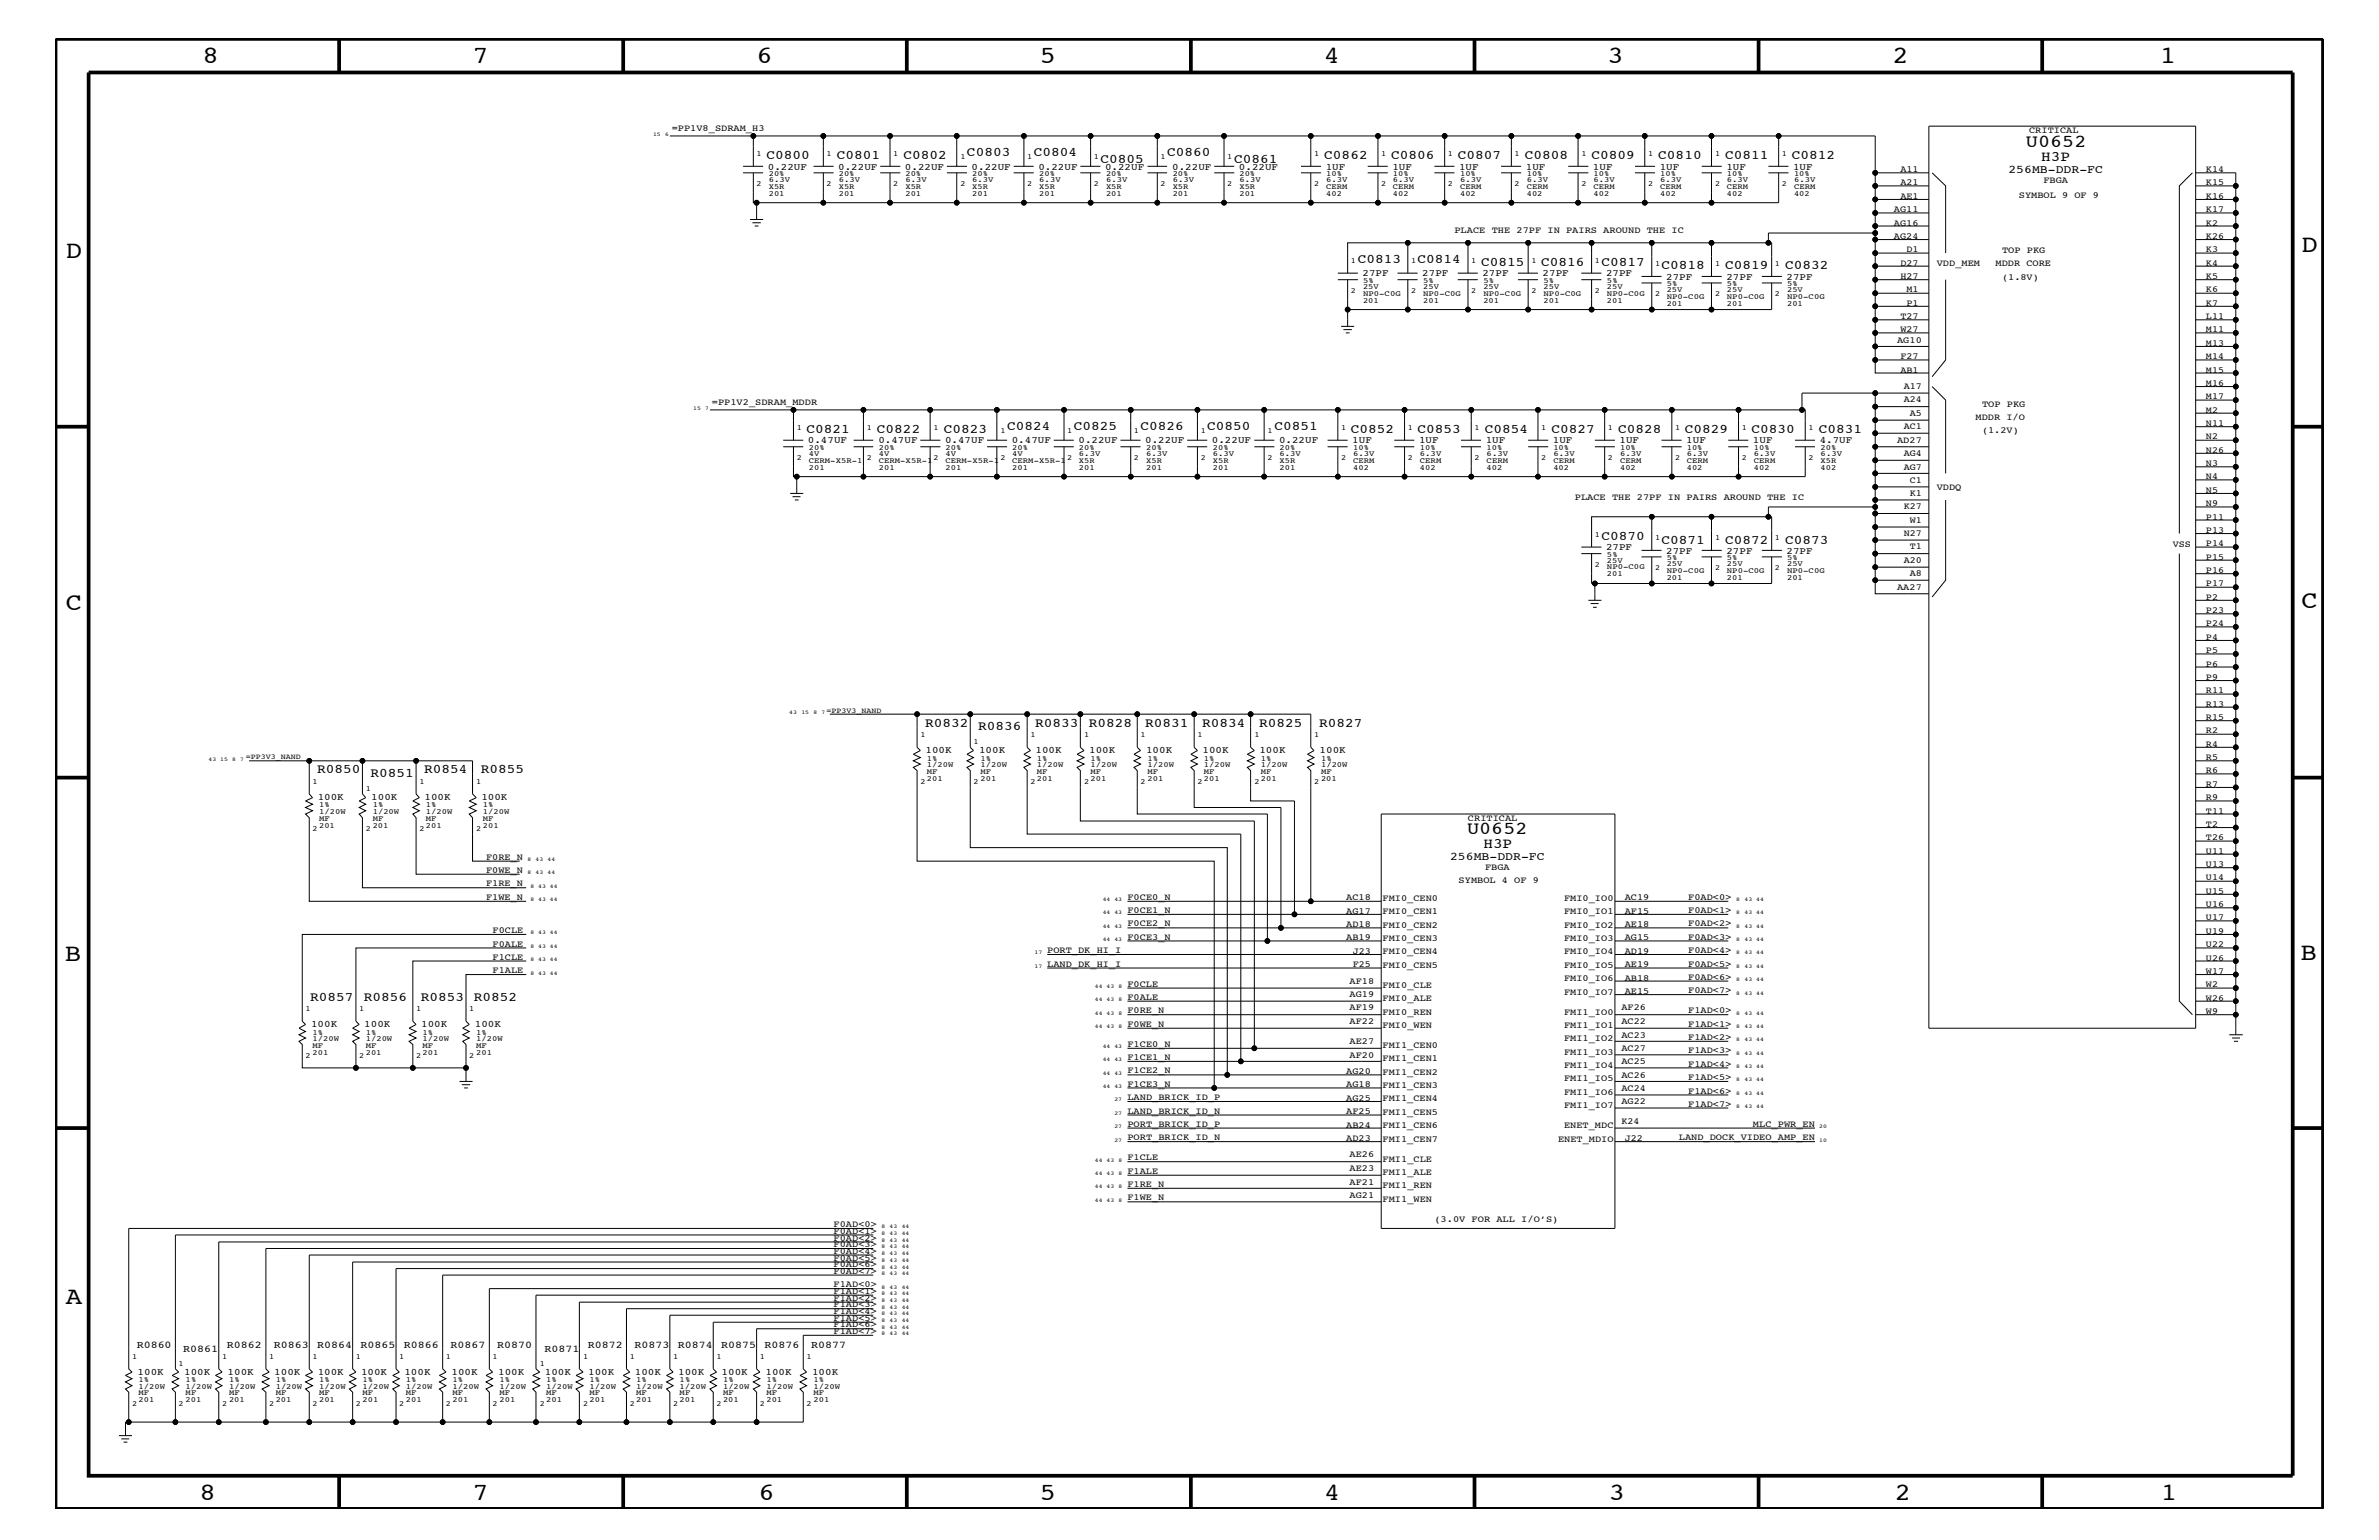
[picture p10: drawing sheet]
<svg xmlns="http://www.w3.org/2000/svg" width="432mm" height="279mm" viewBox="0 0 432 279" stroke-linecap="round" stroke-linejoin="round" font-family="sans-serif">
<defs><g id="words">
<g font-size="4.5">
<text x="36.7" y="11.5">8</text>
<text x="85.8" y="11.5">7</text>
<text x="137.3" y="11.5">6</text>
<text x="188.7" y="11.5">5</text>
<text x="240.3" y="11.5">4</text>
<text x="291.8" y="11.5">3</text>
<text x="343.5" y="11.5">2</text>
<text x="392" y="11.5">1</text>
<text x="11.9" y="46.8">D</text>
<text x="417.7" y="45.7">D</text>
<text x="11.9" y="110.6">C</text>
<text x="417.7" y="110.3">C</text>
<text x="11.8" y="174.3">B</text>
<text x="417.6" y="174.2">B</text>
<text x="11.9" y="236.7">A</text>
<text x="36.2" y="272.1">8</text>
<text x="85.8" y="272.1">7</text>
<text x="137.7" y="272.1">6</text>
<text x="188.7" y="272.1">5</text>
<text x="240.4" y="272.1">4</text>
<text x="292" y="272.1">3</text>
<text x="343.9" y="272.1">2</text>
<text x="392.2" y="272.1">1</text>
</g>
<g font-size="3.3">
<text x="367.7" y="26.6">U0652</text>
<text x="266.3" y="151.3">U0652</text>
</g>
<g font-size="2.6">
<text x="370.5" y="29.2">H3P</text>
<text x="269.2" y="153.9">H3P</text>
</g>
<g font-size="2.4">
<text x="139.1" y="28.9">C0800</text>
<text x="151.9" y="28.9">C0801</text>
<text x="164" y="28.9">C0802</text>
<text x="175.5" y="28.3">C0803</text>
<text x="187.6" y="28.3">C0804</text>
<text x="199.7" y="29.5">C0805</text>
<text x="211.8" y="28.3">C0860</text>
<text x="224" y="29.5">C0861</text>
<text x="240.4" y="28.9">C0862</text>
<text x="252.5" y="28.9">C0806</text>
<text x="264.6" y="28.9">C0807</text>
<text x="276.8" y="28.9">C0808</text>
<text x="288.9" y="28.9">C0809</text>
<text x="301" y="28.9">C0810</text>
<text x="313.1" y="28.9">C0811</text>
<text x="325.2" y="28.9">C0812</text>
<text x="246.5" y="47.7">C0813</text>
<text x="257.3" y="47.7">C0814</text>
<text x="268.8" y="48.3">C0815</text>
<text x="279.7" y="48.3">C0816</text>
<text x="290.7" y="48.3">C0817</text>
<text x="301.6" y="48.9">C0818</text>
<text x="313.1" y="48.9">C0819</text>
<text x="324" y="48.9">C0832</text>
<text x="146.4" y="78.6">C0821</text>
<text x="159.2" y="78.6">C0822</text>
<text x="171.3" y="78.6">C0823</text>
<text x="182.8" y="78">C0824</text>
<text x="194.9" y="78">C0825</text>
<text x="207" y="78">C0826</text>
<text x="219.1" y="78">C0850</text>
<text x="231.3" y="78">C0851</text>
<text x="245.2" y="78.6">C0852</text>
<text x="257.3" y="78.6">C0853</text>
<text x="269.5" y="78.6">C0854</text>
<text x="281.6" y="78.6">C0827</text>
<text x="293.7" y="78.6">C0828</text>
<text x="305.8" y="78.6">C0829</text>
<text x="317.9" y="78.6">C0830</text>
<text x="330.1" y="78.6">C0831</text>
<text x="290.7" y="98">C0870</text>
<text x="301.6" y="98.7">C0871</text>
<text x="313.1" y="98.7">C0872</text>
<text x="324" y="98.7">C0873</text>
<text x="167.9" y="131.9">R0832</text>
<text x="187.9" y="131.9">R0833</text>
<text x="197.6" y="131.9">R0828</text>
<text x="207.9" y="131.9">R0831</text>
<text x="218.2" y="131.9">R0834</text>
<text x="228.5" y="131.9">R0825</text>
<text x="239.4" y="131.9">R0827</text>
<text x="177.5" y="132.4">R0836</text>
<text x="57.6" y="140.3">R0850</text>
<text x="67.2" y="140.9">R0851</text>
<text x="77" y="140.3">R0854</text>
<text x="87.3" y="140.3">R0855</text>
<text x="56.3" y="181.6">R0857</text>
<text x="66" y="181.6">R0856</text>
<text x="76.4" y="181.6">R0853</text>
<text x="86" y="181.6">R0852</text>
</g>
<g font-size="2.1">
<text x="364.5" y="31.4">256MB-DDR-FC</text>
<text x="263.2" y="156">256MB-DDR-FC</text>
</g>
<g font-size="1.9">
<text x="24.8" y="244.5">R0860</text>
<text x="33.3" y="245.2">R0861</text>
<text x="41.1" y="244.5">R0862</text>
<text x="49.7" y="244.5">R0863</text>
<text x="57.6" y="244.5">R0864</text>
<text x="65.4" y="244.5">R0865</text>
<text x="73.3" y="244.5">R0866</text>
<text x="81.8" y="244.5">R0867</text>
<text x="90.3" y="244.5">R0870</text>
<text x="98.8" y="245.2">R0871</text>
<text x="106.7" y="244.5">R0872</text>
<text x="115.1" y="244.5">R0873</text>
<text x="123" y="244.5">R0874</text>
<text x="130.9" y="244.5">R0875</text>
<text x="138.8" y="244.5">R0876</text>
<text x="147.2" y="244.5">R0877</text>
</g>
<g font-size="1.8">
<text x="139.4" y="30.8">0.22UF</text>
<text x="152.1" y="30.8">0.22UF</text>
<text x="164.3" y="30.8">0.22UF</text>
<text x="176.4" y="30.8">0.22UF</text>
<text x="188.5" y="30.8">0.22UF</text>
<text x="200.6" y="30.8">0.22UF</text>
<text x="212.8" y="30.8">0.22UF</text>
<text x="224.9" y="30.8">0.22UF</text>
<text x="240.6" y="30.8">1UF</text>
<text x="252.7" y="30.8">1UF</text>
<text x="264.8" y="30.8">1UF</text>
<text x="276.9" y="30.8">1UF</text>
<text x="289.1" y="30.8">1UF</text>
<text x="301.2" y="30.8">1UF</text>
<text x="313.4" y="30.8">1UF</text>
<text x="325.5" y="30.8">1UF</text>
<text x="247.3" y="50.2">27PF</text>
<text x="258.1" y="50.2">27PF</text>
<text x="269.1" y="50.2">27PF</text>
<text x="280" y="50.2">27PF</text>
<text x="291.5" y="50.2">27PF</text>
<text x="302.4" y="50.7">27PF</text>
<text x="313.4" y="50.7">27PF</text>
<text x="324.3" y="50.7">27PF</text>
<text x="146.6" y="80.5">0.47UF</text>
<text x="159.4" y="80.5">0.47UF</text>
<text x="171.5" y="80.5">0.47UF</text>
<text x="183.6" y="80.5">0.47UF</text>
<text x="195.8" y="80.5">0.22UF</text>
<text x="207.9" y="80.5">0.22UF</text>
<text x="220" y="80.5">0.22UF</text>
<text x="232.2" y="80.5">0.22UF</text>
<text x="245.4" y="80.5">1UF</text>
<text x="257.6" y="80.5">1UF</text>
<text x="269.7" y="80.5">1UF</text>
<text x="281.9" y="80.5">1UF</text>
<text x="294" y="80.5">1UF</text>
<text x="306.1" y="80.5">1UF</text>
<text x="318.2" y="80.5">1UF</text>
<text x="330.3" y="80.5">4.7UF</text>
<text x="291.5" y="99.9">27PF</text>
<text x="302.4" y="100.4">27PF</text>
<text x="313.4" y="100.4">27PF</text>
<text x="324.3" y="100.4">27PF</text>
<text x="168" y="136.7">100K</text>
<text x="177.7" y="136.7">100K</text>
<text x="188" y="136.7">100K</text>
<text x="197.7" y="136.7">100K</text>
<text x="208" y="136.7">100K</text>
<text x="218.3" y="136.7">100K</text>
<text x="228.6" y="136.7">100K</text>
<text x="239.5" y="136.7">100K</text>
<text x="57.7" y="145.1">100K</text>
<text x="67.4" y="145.1">100K</text>
<text x="77" y="145.1">100K</text>
<text x="87.4" y="145.1">100K</text>
<text x="56.5" y="186.4">100K</text>
<text x="66.1" y="186.4">100K</text>
<text x="76.5" y="186.4">100K</text>
<text x="86.2" y="186.4">100K</text>
<text x="25" y="249.5">100K</text>
<text x="33.4" y="249.5">100K</text>
<text x="41.3" y="249.5">100K</text>
<text x="49.8" y="249.5">100K</text>
<text x="57.7" y="249.5">100K</text>
<text x="65.5" y="249.5">100K</text>
<text x="73.4" y="249.5">100K</text>
<text x="82" y="249.5">100K</text>
<text x="90.4" y="249.5">100K</text>
<text x="98.9" y="249.5">100K</text>
<text x="106.8" y="249.5">100K</text>
<text x="115.2" y="249.5">100K</text>
<text x="123.1" y="249.5">100K</text>
<text x="131" y="249.5">100K</text>
<text x="138.9" y="249.5">100K</text>
<text x="147.4" y="249.5">100K</text>
</g>
<g font-size="1.7">
<text x="121.9" y="23.8">=PP1V8_SDRAM_H3</text>
<text x="368.3" y="24.1">CRITICAL</text>
<text x="344.9" y="31.2">A11</text>
<text x="344.9" y="33.6">A21</text>
<text x="366.4" y="35.9">SYMBOL 9 OF 9</text>
<text x="370.9" y="33.1">FBGA</text>
<text x="400.4" y="31.2">K14</text>
<text x="400.4" y="33.6">K15</text>
<text x="343.7" y="38.5">AG11</text>
<text x="343.7" y="40.9">AG16</text>
<text x="344.9" y="36.1">AE1</text>
<text x="400.4" y="36.1">K16</text>
<text x="400.4" y="38.5">K17</text>
<text x="400.4" y="40.9">K2</text>
<text x="264" y="42.3">PLACE THE 27PF IN PAIRS AROUND THE IC</text>
<text x="343.7" y="43.4">AG24</text>
<text x="346" y="45.7">D1</text>
<text x="363.4" y="45.9">TOP PKG</text>
<text x="400.4" y="43.4">K26</text>
<text x="400.4" y="45.7">K3</text>
<text x="344.9" y="48.2">D27</text>
<text x="344.9" y="50.7">H27</text>
<text x="346" y="53">M1</text>
<text x="351.5" y="48.3">VDD_MEM</text>
<text x="362.2" y="48.3">MDDR CORE</text>
<text x="363.4" y="50.7">(1.8V)</text>
<text x="400.4" y="53">K6</text>
<text x="400.4" y="48.2">K4</text>
<text x="400.4" y="50.7">K5</text>
<text x="344.9" y="57.9">T27</text>
<text x="346" y="55.5">P1</text>
<text x="400.4" y="55.5">K7</text>
<text x="400.4" y="57.9">L11</text>
<text x="344.3" y="62.2">AG10</text>
<text x="344.9" y="60.3">W27</text>
<text x="344.9" y="65.1">F27</text>
<text x="400.4" y="60.3">M11</text>
<text x="400.4" y="62.8">M13</text>
<text x="400.4" y="65.1">M14</text>
<text x="344.9" y="67.6">AB1</text>
<text x="345.5" y="70.6">A17</text>
<text x="400.4" y="67.6">M15</text>
<text x="400.4" y="70">M16</text>
<text x="129.2" y="73.5">=PP1V2_SDRAM_MDDR</text>
<text x="345.5" y="73">A24</text>
<text x="345.5" y="77.9">AC1</text>
<text x="346.6" y="75.5">A5</text>
<text x="358.6" y="76.2">MDDR I/O</text>
<text x="359.7" y="73.8">TOP PKG</text>
<text x="400.4" y="72.4">M17</text>
<text x="400.4" y="74.9">M2</text>
<text x="400.4" y="77.3">N11</text>
<text x="344.3" y="80.3">AD27</text>
<text x="345.5" y="82.7">AG4</text>
<text x="359.7" y="78.6">(1.2V)</text>
<text x="400.4" y="79.7">N2</text>
<text x="400.4" y="82.2">N26</text>
<text x="345.5" y="85.2">AG7</text>
<text x="346.6" y="87.6">C1</text>
<text x="351.5" y="88.9">VDDQ</text>
<text x="400.4" y="84.5">N3</text>
<text x="400.4" y="87">N4</text>
<text x="400.4" y="89.4">N5</text>
<text x="285.8" y="90.7">PLACE THE 27PF IN PAIRS AROUND THE IC</text>
<text x="345.5" y="92.4">K27</text>
<text x="346.6" y="90">K1</text>
<text x="346.6" y="94.9">W1</text>
<text x="400.4" y="91.8">N9</text>
<text x="400.4" y="94.3">P11</text>
<text x="345.5" y="97.3">N27</text>
<text x="346.6" y="99.7">T1</text>
<text x="394.4" y="99.3">VSS</text>
<text x="400.4" y="96.7">P13</text>
<text x="400.4" y="99.1">P14</text>
<text x="400.4" y="101.5">P15</text>
<text x="344.3" y="107">AA27</text>
<text x="345.5" y="102.1">A20</text>
<text x="346.6" y="104.6">A8</text>
<text x="400.4" y="104">P16</text>
<text x="400.4" y="106.4">P17</text>
<text x="400.4" y="108.8">P2</text>
<text x="400.4" y="111.2">P23</text>
<text x="400.4" y="113.7">P24</text>
<text x="400.4" y="116.1">P4</text>
<text x="400.4" y="118.5">P5</text>
<text x="400.4" y="120.9">P6</text>
<text x="400.4" y="123.4">P9</text>
<text x="400.4" y="125.8">R11</text>
<text x="400.4" y="128.2">R13</text>
<text x="400.4" y="130.7">R15</text>
<text x="400.4" y="133">R2</text>
<text x="400.4" y="135.5">R4</text>
<text x="400.4" y="137.9">R5</text>
<text x="400.4" y="140.3">R6</text>
<text x="400.4" y="142.8">R7</text>
<text x="266.4" y="149">CRITICAL</text>
<text x="400.4" y="145.1">R9</text>
<text x="400.4" y="147.6">T11</text>
<text x="88.2" y="156">F0RE_N</text>
<text x="400.4" y="150.1">T2</text>
<text x="400.4" y="152.4">T26</text>
<text x="400.4" y="154.9">U11</text>
<text x="88.2" y="158.4">F0WE_N</text>
<text x="88.2" y="160.8">F1RE_N</text>
<text x="264.8" y="160.2">SYMBOL 4 OF 9</text>
<text x="269.5" y="157.8">FBGA</text>
<text x="400.4" y="157.3">U13</text>
<text x="400.4" y="159.7">U14</text>
<text x="88.2" y="163.3">F1WE_N</text>
<text x="204.6" y="163.3">F0CE0_N</text>
<text x="204.6" y="165.6">F0CE1_N</text>
<text x="244.3" y="163.4">AC18</text>
<text x="244.3" y="165.8">AG17</text>
<text x="251" y="165.9">FMI0_CEN1</text>
<text x="251" y="163.5">FMI0_CEN0</text>
<text x="283.9" y="163.5">FMI0_IO0</text>
<text x="283.9" y="165.9">FMI0_IO1</text>
<text x="294.9" y="163.4">AC19</text>
<text x="294.9" y="165.8">AF15</text>
<text x="306.4" y="163.3">F0AD&lt;0&gt;</text>
<text x="306.4" y="165.6">F0AD&lt;1&gt;</text>
<text x="400.4" y="162.2">U15</text>
<text x="400.4" y="164.5">U16</text>
<text x="400.4" y="167">U17</text>
<text x="89.4" y="169.3">F0CLE</text>
<text x="89.4" y="171.7">F0ALE</text>
<text x="190.1" y="172.9">PORT_DK_HI_I</text>
<text x="204.6" y="170.5">F0CE3_N</text>
<text x="204.6" y="168.1">F0CE2_N</text>
<text x="244.3" y="168.2">AD18</text>
<text x="244.3" y="170.6">AB19</text>
<text x="245.5" y="173.1">J23</text>
<text x="251" y="170.7">FMI0_CEN3</text>
<text x="251" y="168.3">FMI0_CEN2</text>
<text x="251" y="173.2">FMI0_CEN4</text>
<text x="283.9" y="168.3">FMI0_IO2</text>
<text x="283.9" y="173.2">FMI0_IO4</text>
<text x="283.9" y="170.7">FMI0_IO3</text>
<text x="294.9" y="168.2">AE18</text>
<text x="294.9" y="170.6">AG15</text>
<text x="294.9" y="173.1">AD19</text>
<text x="306.4" y="168.1">F0AD&lt;2&gt;</text>
<text x="306.4" y="172.9">F0AD&lt;4&gt;</text>
<text x="306.4" y="170.5">F0AD&lt;3&gt;</text>
<text x="400.4" y="169.4">U19</text>
<text x="400.4" y="171.8">U22</text>
<text x="89.4" y="174.2">F1CLE</text>
<text x="89.4" y="176.6">F1ALE</text>
<text x="190.1" y="175.4">LAND_DK_HI_I</text>
<text x="204.6" y="179">F0CLE</text>
<text x="244.9" y="178.5">AF18</text>
<text x="245.5" y="175.5">F25</text>
<text x="251" y="175.6">FMI0_CEN5</text>
<text x="251" y="179.3">FMI0_CLE</text>
<text x="283.9" y="175.6">FMI0_IO5</text>
<text x="283.9" y="178">FMI0_IO6</text>
<text x="294.9" y="175.5">AE19</text>
<text x="294.9" y="177.9">AB18</text>
<text x="306.4" y="175.4">F0AD&lt;5&gt;</text>
<text x="306.4" y="177.7">F0AD&lt;6&gt;</text>
<text x="400.4" y="174.3">U26</text>
<text x="400.4" y="176.7">W17</text>
<text x="400.4" y="179.1">W2</text>
<text x="204.6" y="181.4">F0ALE</text>
<text x="204.6" y="183.8">F0RE_N</text>
<text x="244.9" y="181">AG19</text>
<text x="244.9" y="183.3">AF19</text>
<text x="244.9" y="185.8">AF22</text>
<text x="251" y="181.6">FMI0_ALE</text>
<text x="251" y="184.1">FMI0_REN</text>
<text x="283.9" y="180.5">FMI0_IO7</text>
<text x="283.9" y="184.1">FMI1_IO0</text>
<text x="294.3" y="183.3">AF26</text>
<text x="294.3" y="185.8">AC22</text>
<text x="294.9" y="180.4">AE15</text>
<text x="306.4" y="180.2">F0AD&lt;7&gt;</text>
<text x="306.4" y="183.8">F1AD&lt;0&gt;</text>
<text x="400.4" y="181.6">W26</text>
<text x="400.4" y="184">W9</text>
<text x="204.6" y="189.9">F1CE0_N</text>
<text x="204.6" y="186.3">F0WE_N</text>
<text x="244.9" y="189.4">AE27</text>
<text x="244.9" y="191.9">AF20</text>
<text x="251" y="190.2">FMI1_CEN0</text>
<text x="251" y="186.5">FMI0_WEN</text>
<text x="283.9" y="186.5">FMI1_IO1</text>
<text x="283.9" y="188.9">FMI1_IO2</text>
<text x="283.9" y="191.4">FMI1_IO3</text>
<text x="294.3" y="188.2">AC23</text>
<text x="294.3" y="190.6">AC27</text>
<text x="306.4" y="186.3">F1AD&lt;1&gt;</text>
<text x="306.4" y="188.7">F1AD&lt;2&gt;</text>
<text x="306.4" y="191.1">F1AD&lt;3&gt;</text>
<text x="204.6" y="197.2">F1CE3_N</text>
<text x="204.6" y="192.3">F1CE1_N</text>
<text x="204.6" y="194.8">F1CE2_N</text>
<text x="244.3" y="194.8">AG20</text>
<text x="244.3" y="197.3">AG18</text>
<text x="251" y="192.6">FMI1_CEN1</text>
<text x="251" y="195">FMI1_CEN2</text>
<text x="251" y="197.4">FMI1_CEN3</text>
<text x="283.9" y="193.7">FMI1_IO4</text>
<text x="283.9" y="196.2">FMI1_IO5</text>
<text x="294.3" y="193.1">AC25</text>
<text x="294.3" y="195.5">AC26</text>
<text x="294.3" y="197.9">AC24</text>
<text x="306.4" y="193.6">F1AD&lt;4&gt;</text>
<text x="306.4" y="195.9">F1AD&lt;5&gt;</text>
<text x="204.6" y="199.6">LAND_BRICK_ID_P</text>
<text x="204.6" y="202">LAND_BRICK_ID_N</text>
<text x="244.3" y="199.8">AG25</text>
<text x="244.3" y="202.1">AF25</text>
<text x="251" y="199.8">FMI1_CEN4</text>
<text x="251" y="202.3">FMI1_CEN5</text>
<text x="283.9" y="198.7">FMI1_IO6</text>
<text x="283.9" y="201">FMI1_IO7</text>
<text x="294.3" y="200.3">AG22</text>
<text x="294.3" y="204">K24</text>
<text x="306.4" y="198.4">F1AD&lt;6&gt;</text>
<text x="306.4" y="200.9">F1AD&lt;7&gt;</text>
<text x="204.6" y="204.4">PORT_BRICK_ID_P</text>
<text x="204.6" y="206.9">PORT_BRICK_ID_N</text>
<text x="244.3" y="204.6">AB24</text>
<text x="244.3" y="207">AD23</text>
<text x="251" y="204.7">FMI1_CEN6</text>
<text x="251" y="207.1">FMI1_CEN7</text>
<text x="282.8" y="207.1">ENET_MDIO</text>
<text x="283.9" y="204.7">ENET_MDC</text>
<text x="294.9" y="207">J22</text>
<text x="304.7" y="206.9">LAND_DOCK_VIDEO_AMP_EN</text>
<text x="318.2" y="204.4">MLC_PWR_EN</text>
<text x="204.6" y="210.5">F1CLE</text>
<text x="204.6" y="213">F1ALE</text>
<text x="204.6" y="215.3">F1RE_N</text>
<text x="244.9" y="212.5">AE23</text>
<text x="244.9" y="210">AE26</text>
<text x="244.9" y="214.9">AF21</text>
<text x="251" y="210.8">FMI1_CLE</text>
<text x="251" y="215.6">FMI1_REN</text>
<text x="251" y="213.2">FMI1_ALE</text>
<text x="204.6" y="217.8">F1WE_N</text>
<text x="244.9" y="217.3">AG21</text>
<text x="251" y="218">FMI1_WEN</text>
<text x="260.4" y="221.7">(3.0V FOR ALL I/O’S)</text>
<text x="151.3" y="227.5">F0AD&lt;4&gt;</text>
<text x="151.3" y="226.3">F0AD&lt;3&gt;</text>
<text x="151.3" y="225.1">F0AD&lt;2&gt;</text>
<text x="151.3" y="223.9">F0AD&lt;1&gt;</text>
<text x="151.3" y="222.6">F0AD&lt;0&gt;</text>
<text x="151.3" y="233.5">F1AD&lt;0&gt;</text>
<text x="151.3" y="231.1">F0AD&lt;7&gt;</text>
<text x="151.3" y="229.9">F0AD&lt;6&gt;</text>
<text x="151.3" y="228.7">F0AD&lt;5&gt;</text>
<text x="151.3" y="239.6">F1AD&lt;5&gt;</text>
<text x="151.3" y="238.4">F1AD&lt;4&gt;</text>
<text x="151.3" y="237.2">F1AD&lt;3&gt;</text>
<text x="151.3" y="236">F1AD&lt;2&gt;</text>
<text x="151.3" y="234.7">F1AD&lt;1&gt;</text>
<text x="151.3" y="242">F1AD&lt;7&gt;</text>
<text x="151.3" y="240.8">F1AD&lt;6&gt;</text>
</g>
<g font-size="1.4">
<text x="137.3" y="28.3">1</text>
<text x="150" y="28.3">1</text>
<text x="162.1" y="28.3">1</text>
<text x="174.3" y="28.9">1</text>
<text x="186.4" y="28.9">1</text>
<text x="198.5" y="28.9">1</text>
<text x="210.7" y="28.9">1</text>
<text x="222.8" y="28.9">1</text>
<text x="238.5" y="28.3">1</text>
<text x="250.7" y="28.3">1</text>
<text x="262.8" y="28.3">1</text>
<text x="274.9" y="28.3">1</text>
<text x="287" y="28.3">1</text>
<text x="299.1" y="28.3">1</text>
<text x="311.3" y="28.3">1</text>
<text x="323.4" y="28.3">1</text>
<text x="137.3" y="33.7">2</text>
<text x="139.5" y="31.9">20%</text>
<text x="139.5" y="34.2">X5R</text>
<text x="139.5" y="35.5">201</text>
<text x="139.5" y="33">6.3V</text>
<text x="150" y="33.7">2</text>
<text x="152.2" y="31.9">20%</text>
<text x="152.2" y="34.2">X5R</text>
<text x="152.2" y="35.5">201</text>
<text x="152.2" y="33">6.3V</text>
<text x="162.1" y="33.7">2</text>
<text x="164.3" y="33">6.3V</text>
<text x="164.3" y="34.2">X5R</text>
<text x="164.3" y="31.9">20%</text>
<text x="164.3" y="35.5">201</text>
<text x="174.3" y="33.7">2</text>
<text x="176.4" y="31.9">20%</text>
<text x="176.4" y="34.2">X5R</text>
<text x="176.4" y="35.5">201</text>
<text x="176.4" y="33">6.3V</text>
<text x="186.4" y="33.7">2</text>
<text x="188.6" y="33">6.3V</text>
<text x="188.6" y="31.9">20%</text>
<text x="188.6" y="34.2">X5R</text>
<text x="188.6" y="35.5">201</text>
<text x="198.5" y="33.7">2</text>
<text x="200.7" y="33">6.3V</text>
<text x="200.7" y="35.5">201</text>
<text x="200.7" y="34.2">X5R</text>
<text x="200.7" y="31.9">20%</text>
<text x="210.7" y="33.7">2</text>
<text x="212.9" y="31.9">20%</text>
<text x="212.9" y="34.2">X5R</text>
<text x="212.9" y="35.5">201</text>
<text x="212.9" y="33">6.3V</text>
<text x="222.8" y="33.7">2</text>
<text x="225" y="33">6.3V</text>
<text x="225" y="35.5">201</text>
<text x="225" y="34.2">X5R</text>
<text x="225" y="31.9">20%</text>
<text x="238.5" y="33.7">2</text>
<text x="240.7" y="35.5">402</text>
<text x="240.7" y="31.9">10%</text>
<text x="240.7" y="34.2">CERM</text>
<text x="240.7" y="33">6.3V</text>
<text x="250.7" y="33.7">2</text>
<text x="252.8" y="31.9">10%</text>
<text x="252.8" y="35.5">402</text>
<text x="252.8" y="33">6.3V</text>
<text x="252.8" y="34.2">CERM</text>
<text x="262.8" y="33.7">2</text>
<text x="265" y="34.2">CERM</text>
<text x="265" y="33">6.3V</text>
<text x="265" y="35.5">402</text>
<text x="265" y="31.9">10%</text>
<text x="274.9" y="33.7">2</text>
<text x="277.1" y="35.5">402</text>
<text x="277.1" y="31.9">10%</text>
<text x="277.1" y="34.2">CERM</text>
<text x="277.1" y="33">6.3V</text>
<text x="287" y="33.7">2</text>
<text x="289.2" y="35.5">402</text>
<text x="289.2" y="31.9">10%</text>
<text x="289.2" y="34.2">CERM</text>
<text x="289.2" y="33">6.3V</text>
<text x="299.1" y="33.7">2</text>
<text x="301.3" y="34.2">CERM</text>
<text x="301.3" y="33">6.3V</text>
<text x="301.3" y="35.5">402</text>
<text x="301.3" y="31.9">10%</text>
<text x="311.3" y="33.7">2</text>
<text x="313.4" y="33">6.3V</text>
<text x="313.4" y="34.2">CERM</text>
<text x="313.4" y="31.9">10%</text>
<text x="313.4" y="35.5">402</text>
<text x="323.4" y="33.7">2</text>
<text x="325.6" y="31.9">10%</text>
<text x="325.6" y="35.5">402</text>
<text x="325.6" y="33">6.3V</text>
<text x="325.6" y="34.2">CERM</text>
<text x="245.2" y="47.7">1</text>
<text x="256.1" y="47.7">1</text>
<text x="267" y="47.7">1</text>
<text x="278" y="47.7">1</text>
<text x="289.5" y="47.7">1</text>
<text x="245.2" y="53.2">2</text>
<text x="247.4" y="52.4">25V</text>
<text x="247.4" y="53.6">NP0-C0G</text>
<text x="247.4" y="51.3">5%</text>
<text x="256.1" y="53.2">2</text>
<text x="258.3" y="53.6">NP0-C0G</text>
<text x="258.3" y="51.3">5%</text>
<text x="258.3" y="52.4">25V</text>
<text x="267" y="53.2">2</text>
<text x="269.2" y="51.3">5%</text>
<text x="269.2" y="53.6">NP0-C0G</text>
<text x="269.2" y="52.4">25V</text>
<text x="278" y="53.2">2</text>
<text x="280.2" y="53.6">NP0-C0G</text>
<text x="280.2" y="51.3">5%</text>
<text x="280.2" y="52.4">25V</text>
<text x="289.5" y="53.2">2</text>
<text x="291.7" y="51.3">5%</text>
<text x="291.7" y="53.6">NP0-C0G</text>
<text x="291.7" y="52.4">25V</text>
<text x="300.4" y="48.3">1</text>
<text x="300.4" y="53.8">2</text>
<text x="302.5" y="51.9">5%</text>
<text x="302.5" y="53">25V</text>
<text x="311.3" y="48.3">1</text>
<text x="311.3" y="53.8">2</text>
<text x="313.4" y="51.9">5%</text>
<text x="313.4" y="53">25V</text>
<text x="322.2" y="48.3">1</text>
<text x="322.2" y="53.8">2</text>
<text x="324.4" y="53">25V</text>
<text x="324.4" y="51.9">5%</text>
<text x="247.4" y="54.9">201</text>
<text x="258.3" y="54.9">201</text>
<text x="269.2" y="54.9">201</text>
<text x="280.2" y="54.9">201</text>
<text x="291.7" y="54.9">201</text>
<text x="302.5" y="55.5">201</text>
<text x="302.5" y="54.2">NP0-C0G</text>
<text x="313.4" y="54.2">NP0-C0G</text>
<text x="313.4" y="55.5">201</text>
<text x="324.4" y="55.5">201</text>
<text x="324.4" y="54.2">NP0-C0G</text>
<text x="144.6" y="78">1</text>
<text x="144.6" y="83.5">2</text>
<text x="146.8" y="82.7">4V</text>
<text x="146.8" y="83.9">CERM-X5R-1</text>
<text x="146.8" y="81.6">20%</text>
<text x="157.3" y="78">1</text>
<text x="157.3" y="83.5">2</text>
<text x="159.5" y="81.6">20%</text>
<text x="159.5" y="82.7">4V</text>
<text x="159.5" y="83.9">CERM-X5R-1</text>
<text x="169.4" y="78">1</text>
<text x="169.4" y="83.5">2</text>
<text x="171.6" y="82.7">4V</text>
<text x="171.6" y="83.9">CERM-X5R-1</text>
<text x="171.6" y="81.6">20%</text>
<text x="181.6" y="78.6">1</text>
<text x="181.6" y="83.5">2</text>
<text x="183.7" y="82.7">4V</text>
<text x="183.7" y="83.9">CERM-X5R-1</text>
<text x="183.7" y="81.6">20%</text>
<text x="193.7" y="78.6">1</text>
<text x="193.7" y="83.5">2</text>
<text x="195.8" y="81.6">20%</text>
<text x="195.8" y="83.9">X5R</text>
<text x="195.8" y="82.7">6.3V</text>
<text x="205.8" y="78.6">1</text>
<text x="205.8" y="83.5">2</text>
<text x="208" y="82.7">6.3V</text>
<text x="208" y="83.9">X5R</text>
<text x="208" y="81.6">20%</text>
<text x="217.9" y="78.6">1</text>
<text x="217.9" y="83.5">2</text>
<text x="220.1" y="82.7">6.3V</text>
<text x="220.1" y="81.6">20%</text>
<text x="220.1" y="83.9">X5R</text>
<text x="230" y="78.6">1</text>
<text x="230" y="83.5">2</text>
<text x="232.2" y="83.9">X5R</text>
<text x="232.2" y="81.6">20%</text>
<text x="232.2" y="82.7">6.3V</text>
<text x="243.4" y="78">1</text>
<text x="243.4" y="83.5">2</text>
<text x="245.6" y="83.9">CERM</text>
<text x="245.6" y="82.7">6.3V</text>
<text x="245.6" y="81.6">10%</text>
<text x="255.5" y="78">1</text>
<text x="255.5" y="83.5">2</text>
<text x="257.7" y="83.9">CERM</text>
<text x="257.7" y="82.7">6.3V</text>
<text x="257.7" y="81.6">10%</text>
<text x="267.6" y="78">1</text>
<text x="267.6" y="83.5">2</text>
<text x="269.8" y="81.6">10%</text>
<text x="269.8" y="83.9">CERM</text>
<text x="269.8" y="82.7">6.3V</text>
<text x="279.7" y="78">1</text>
<text x="279.7" y="83.5">2</text>
<text x="281.9" y="81.6">10%</text>
<text x="281.9" y="82.7">6.3V</text>
<text x="281.9" y="83.9">CERM</text>
<text x="291.8" y="78">1</text>
<text x="291.8" y="83.5">2</text>
<text x="294" y="82.7">6.3V</text>
<text x="294" y="83.9">CERM</text>
<text x="294" y="81.6">10%</text>
<text x="304" y="78">1</text>
<text x="304" y="83.5">2</text>
<text x="306.2" y="81.6">10%</text>
<text x="306.2" y="82.7">6.3V</text>
<text x="306.2" y="83.9">CERM</text>
<text x="316.1" y="78">1</text>
<text x="316.1" y="83.5">2</text>
<text x="318.3" y="83.9">CERM</text>
<text x="318.3" y="82.7">6.3V</text>
<text x="318.3" y="81.6">10%</text>
<text x="328.3" y="78">1</text>
<text x="328.3" y="83.5">2</text>
<text x="330.5" y="82.7">6.3V</text>
<text x="330.5" y="83.9">X5R</text>
<text x="330.5" y="81.6">20%</text>
<text x="146.8" y="85.2">201</text>
<text x="159.5" y="85.2">201</text>
<text x="171.6" y="85.2">201</text>
<text x="183.7" y="85.2">201</text>
<text x="195.8" y="85.2">201</text>
<text x="208" y="85.2">201</text>
<text x="220.1" y="85.2">201</text>
<text x="232.2" y="85.2">201</text>
<text x="245.6" y="85.2">402</text>
<text x="257.7" y="85.2">402</text>
<text x="269.8" y="85.2">402</text>
<text x="281.9" y="85.2">402</text>
<text x="294" y="85.2">402</text>
<text x="306.2" y="85.2">402</text>
<text x="318.3" y="85.2">402</text>
<text x="330.5" y="85.2">402</text>
<text x="289.5" y="97.4">1</text>
<text x="291.7" y="101">5%</text>
<text x="300.4" y="98">1</text>
<text x="302.5" y="101.6">5%</text>
<text x="311.3" y="98">1</text>
<text x="313.4" y="101.6">5%</text>
<text x="322.2" y="98">1</text>
<text x="324.4" y="101.6">5%</text>
<text x="289.5" y="102.9">2</text>
<text x="291.7" y="103.3">NP0-C0G</text>
<text x="291.7" y="102.1">25V</text>
<text x="291.7" y="104.6">201</text>
<text x="300.4" y="103.5">2</text>
<text x="302.5" y="102.7">25V</text>
<text x="302.5" y="105.2">201</text>
<text x="302.5" y="104">NP0-C0G</text>
<text x="311.3" y="103.5">2</text>
<text x="313.4" y="104">NP0-C0G</text>
<text x="313.4" y="102.7">25V</text>
<text x="313.4" y="105.2">201</text>
<text x="322.2" y="103.5">2</text>
<text x="324.4" y="105.2">201</text>
<text x="324.4" y="102.7">25V</text>
<text x="324.4" y="104">NP0-C0G</text>
<text x="150" y="129.3">=PP3V3_NAND</text>
<text x="44.6" y="137.8">=PP3V3_NAND</text>
<text x="167" y="133.8">1</text>
<text x="176.7" y="135">1</text>
<text x="187" y="133.8">1</text>
<text x="196.8" y="133.8">1</text>
<text x="207" y="133.8">1</text>
<text x="217.3" y="133.8">1</text>
<text x="227.7" y="133.8">1</text>
<text x="238.5" y="133.8">1</text>
<text x="56.7" y="142.3">1</text>
<text x="66.4" y="143.5">1</text>
<text x="76.1" y="142.3">1</text>
<text x="86.4" y="142.3">1</text>
<text x="167" y="142.3">2</text>
<text x="168.2" y="139.2">1/20W</text>
<text x="168.2" y="141.7">201</text>
<text x="168.2" y="140.4">MF</text>
<text x="168.2" y="138">1%</text>
<text x="176.7" y="142.3">2</text>
<text x="178" y="141.7">201</text>
<text x="178" y="138">1%</text>
<text x="178" y="140.4">MF</text>
<text x="178" y="139.2">1/20W</text>
<text x="187" y="142.3">2</text>
<text x="188.2" y="141.7">201</text>
<text x="188.2" y="139.2">1/20W</text>
<text x="188.2" y="138">1%</text>
<text x="188.2" y="140.4">MF</text>
<text x="196.8" y="142.3">2</text>
<text x="198" y="140.4">MF</text>
<text x="198" y="138">1%</text>
<text x="198" y="139.2">1/20W</text>
<text x="198" y="141.7">201</text>
<text x="207" y="142.3">2</text>
<text x="208.3" y="141.7">201</text>
<text x="208.3" y="140.4">MF</text>
<text x="208.3" y="138">1%</text>
<text x="208.3" y="139.2">1/20W</text>
<text x="217.3" y="142.3">2</text>
<text x="218.5" y="141.7">201</text>
<text x="218.5" y="139.2">1/20W</text>
<text x="218.5" y="140.4">MF</text>
<text x="218.5" y="138">1%</text>
<text x="227.7" y="142.3">2</text>
<text x="228.9" y="140.4">MF</text>
<text x="228.9" y="138">1%</text>
<text x="228.9" y="139.2">1/20W</text>
<text x="228.9" y="141.7">201</text>
<text x="238.5" y="142.3">2</text>
<text x="239.8" y="138">1%</text>
<text x="239.8" y="140.4">MF</text>
<text x="239.8" y="139.2">1/20W</text>
<text x="239.8" y="141.7">201</text>
<text x="57.9" y="147.7">1/20W</text>
<text x="57.9" y="149">MF</text>
<text x="57.9" y="146.5">1%</text>
<text x="67.6" y="146.5">1%</text>
<text x="67.6" y="149">MF</text>
<text x="67.6" y="147.7">1/20W</text>
<text x="77.3" y="147.7">1/20W</text>
<text x="77.3" y="149">MF</text>
<text x="77.3" y="146.5">1%</text>
<text x="87.6" y="147.7">1/20W</text>
<text x="87.6" y="146.5">1%</text>
<text x="87.6" y="149">MF</text>
<text x="56.7" y="150.7">2</text>
<text x="57.9" y="150.1">201</text>
<text x="66.4" y="150.7">2</text>
<text x="67.6" y="150.1">201</text>
<text x="76.1" y="150.7">2</text>
<text x="77.3" y="150.1">201</text>
<text x="86.4" y="150.7">2</text>
<text x="87.6" y="150.1">201</text>
<text x="55.5" y="183.5">1</text>
<text x="65.2" y="183.5">1</text>
<text x="75.5" y="183.5">1</text>
<text x="85.2" y="183.5">1</text>
<text x="55.5" y="192">2</text>
<text x="56.7" y="188.9">1/20W</text>
<text x="56.7" y="190.2">MF</text>
<text x="56.7" y="187.7">1%</text>
<text x="56.7" y="191.4">201</text>
<text x="65.2" y="192">2</text>
<text x="66.4" y="187.7">1%</text>
<text x="66.4" y="190.2">MF</text>
<text x="66.4" y="191.4">201</text>
<text x="66.4" y="188.9">1/20W</text>
<text x="75.5" y="192">2</text>
<text x="76.7" y="191.4">201</text>
<text x="76.7" y="188.9">1/20W</text>
<text x="76.7" y="190.2">MF</text>
<text x="76.7" y="187.7">1%</text>
<text x="85.2" y="192">2</text>
<text x="86.4" y="190.2">MF</text>
<text x="86.4" y="187.7">1%</text>
<text x="86.4" y="188.9">1/20W</text>
<text x="86.4" y="191.4">201</text>
<text x="24" y="246.5">1</text>
<text x="25.1" y="252">1/20W</text>
<text x="25.1" y="250.7">1%</text>
<text x="32.4" y="247.8">1</text>
<text x="33.7" y="252">1/20W</text>
<text x="33.7" y="250.7">1%</text>
<text x="40.3" y="246.5">1</text>
<text x="41.6" y="250.7">1%</text>
<text x="41.6" y="252">1/20W</text>
<text x="48.9" y="246.5">1</text>
<text x="50" y="250.7">1%</text>
<text x="50" y="252">1/20W</text>
<text x="56.7" y="246.5">1</text>
<text x="57.9" y="252">1/20W</text>
<text x="57.9" y="250.7">1%</text>
<text x="64.6" y="246.5">1</text>
<text x="65.8" y="252">1/20W</text>
<text x="65.8" y="250.7">1%</text>
<text x="72.5" y="246.5">1</text>
<text x="73.7" y="250.7">1%</text>
<text x="73.7" y="252">1/20W</text>
<text x="80.9" y="246.5">1</text>
<text x="82.1" y="250.7">1%</text>
<text x="82.1" y="252">1/20W</text>
<text x="89.4" y="246.5">1</text>
<text x="90.7" y="250.7">1%</text>
<text x="90.7" y="252">1/20W</text>
<text x="98" y="247.8">1</text>
<text x="99.1" y="250.7">1%</text>
<text x="99.1" y="252">1/20W</text>
<text x="105.8" y="246.5">1</text>
<text x="107" y="252">1/20W</text>
<text x="107" y="250.7">1%</text>
<text x="114.3" y="246.5">1</text>
<text x="115.5" y="252">1/20W</text>
<text x="115.5" y="250.7">1%</text>
<text x="122.2" y="246.5">1</text>
<text x="123.4" y="252">1/20W</text>
<text x="123.4" y="250.7">1%</text>
<text x="130" y="246.5">1</text>
<text x="131.2" y="252">1/20W</text>
<text x="131.2" y="250.7">1%</text>
<text x="137.9" y="246.5">1</text>
<text x="139.1" y="250.7">1%</text>
<text x="139.1" y="252">1/20W</text>
<text x="146.4" y="246.5">1</text>
<text x="147.7" y="250.7">1%</text>
<text x="147.7" y="252">1/20W</text>
<text x="24" y="255">2</text>
<text x="25.1" y="254.4">201</text>
<text x="25.1" y="253.2">MF</text>
<text x="32.4" y="255">2</text>
<text x="33.7" y="253.2">MF</text>
<text x="33.7" y="254.4">201</text>
<text x="40.3" y="255">2</text>
<text x="41.6" y="254.4">201</text>
<text x="41.6" y="253.2">MF</text>
<text x="48.9" y="255">2</text>
<text x="50" y="253.2">MF</text>
<text x="50" y="254.4">201</text>
<text x="56.7" y="255">2</text>
<text x="57.9" y="254.4">201</text>
<text x="57.9" y="253.2">MF</text>
<text x="64.6" y="255">2</text>
<text x="65.8" y="254.4">201</text>
<text x="65.8" y="253.2">MF</text>
<text x="72.5" y="255">2</text>
<text x="73.7" y="254.4">201</text>
<text x="73.7" y="253.2">MF</text>
<text x="80.9" y="255">2</text>
<text x="82.1" y="253.2">MF</text>
<text x="82.1" y="254.4">201</text>
<text x="89.4" y="255">2</text>
<text x="90.7" y="254.4">201</text>
<text x="90.7" y="253.2">MF</text>
<text x="98" y="255">2</text>
<text x="99.1" y="254.4">201</text>
<text x="99.1" y="253.2">MF</text>
<text x="105.8" y="255">2</text>
<text x="107" y="254.4">201</text>
<text x="107" y="253.2">MF</text>
<text x="114.3" y="255">2</text>
<text x="115.5" y="253.2">MF</text>
<text x="115.5" y="254.4">201</text>
<text x="122.2" y="255">2</text>
<text x="123.4" y="253.2">MF</text>
<text x="123.4" y="254.4">201</text>
<text x="130" y="255">2</text>
<text x="131.2" y="254.4">201</text>
<text x="131.2" y="253.2">MF</text>
<text x="137.9" y="255">2</text>
<text x="139.1" y="253.2">MF</text>
<text x="139.1" y="254.4">201</text>
<text x="146.4" y="255">2</text>
<text x="147.7" y="253.2">MF</text>
<text x="147.7" y="254.4">201</text>
</g>
<g font-size="1">
<text x="118.5" y="24.7">15</text>
<text x="120.7" y="24.7">6</text>
<text x="125.8" y="74.4">15</text>
<text x="128" y="74.4">7</text>
<text x="143.3" y="129.6">43</text>
<text x="145.5" y="129.6">15</text>
<text x="147.7" y="129.6">8</text>
<text x="149.1" y="129.6">7</text>
<text x="37.8" y="138">43 15</text>
<text x="42.2" y="138">8</text>
<text x="43.6" y="138">7</text>
<text x="95.8" y="158.6">8</text>
<text x="95.8" y="156.2">8</text>
<text x="96.3" y="161.1">8</text>
<text x="97.2" y="158.6">43</text>
<text x="97.2" y="156.2">43</text>
<text x="97.7" y="161.1">43 44</text>
<text x="99.4" y="158.6">44</text>
<text x="99.4" y="156.2">44</text>
<text x="96.3" y="163.5">8</text>
<text x="97.7" y="163.5">43 44</text>
<text x="200.2" y="163.5">44 43</text>
<text x="200.2" y="165.9">44 43</text>
<text x="315.1" y="163.5">8</text>
<text x="315.1" y="165.9">8</text>
<text x="316.7" y="163.5">43 44</text>
<text x="316.7" y="165.9">43 44</text>
<text x="96.3" y="169.5">8</text>
<text x="96.3" y="172">8</text>
<text x="97.7" y="169.5">43 44</text>
<text x="97.7" y="172">43 44</text>
<text x="187.8" y="173.2">17</text>
<text x="200.2" y="170.7">44 43</text>
<text x="200.2" y="168.3">44 43</text>
<text x="315.1" y="168.3">8</text>
<text x="315.1" y="173.2">8</text>
<text x="315.1" y="170.7">8</text>
<text x="316.7" y="168.3">43 44</text>
<text x="316.7" y="173.2">43 44</text>
<text x="316.7" y="170.7">43 44</text>
<text x="96.3" y="174.4">8</text>
<text x="96.3" y="176.8">8</text>
<text x="97.7" y="174.4">43 44</text>
<text x="97.7" y="176.8">43 44</text>
<text x="187.8" y="175.6">17</text>
<text x="198.7" y="179.3">44 43</text>
<text x="203" y="179.3">8</text>
<text x="315.1" y="175.6">8</text>
<text x="315.1" y="178">8</text>
<text x="316.7" y="175.6">43 44</text>
<text x="316.7" y="178">43 44</text>
<text x="198.7" y="181.6">44 43</text>
<text x="198.7" y="184.1">44 43</text>
<text x="203" y="181.6">8</text>
<text x="203" y="184.1">8</text>
<text x="315.1" y="180.5">8</text>
<text x="315.1" y="184.1">8</text>
<text x="316.7" y="180.5">43 44</text>
<text x="316.7" y="184.1">43 44</text>
<text x="198.7" y="186.5">44 43</text>
<text x="200.2" y="190.2">44 43</text>
<text x="203" y="186.5">8</text>
<text x="315.1" y="186.5">8</text>
<text x="315.1" y="188.9">8</text>
<text x="315.1" y="191.4">8</text>
<text x="316.7" y="186.5">43 44</text>
<text x="316.7" y="188.9">43 44</text>
<text x="316.7" y="191.4">43 44</text>
<text x="200.2" y="192.6">44 43</text>
<text x="200.2" y="195">44 43</text>
<text x="200.2" y="197.4">44 43</text>
<text x="315.1" y="193.7">8</text>
<text x="315.1" y="196.2">8</text>
<text x="316.7" y="193.7">43 44</text>
<text x="316.7" y="196.2">43 44</text>
<text x="202.3" y="199.8">27</text>
<text x="202.3" y="202.3">27</text>
<text x="315.1" y="198.7">8</text>
<text x="315.1" y="201">8</text>
<text x="316.7" y="198.7">43 44</text>
<text x="316.7" y="201">43 44</text>
<text x="202.3" y="204.7">27</text>
<text x="202.3" y="207.1">27</text>
<text x="330.2" y="204.7">20</text>
<text x="330.2" y="207.1">10</text>
<text x="198.7" y="210.8">44 43</text>
<text x="198.7" y="215.6">44 43</text>
<text x="198.7" y="213.2">44 43</text>
<text x="203" y="210.8">8</text>
<text x="203" y="215.6">8</text>
<text x="203" y="213.2">8</text>
<text x="198.7" y="218">44 43</text>
<text x="203" y="218">8</text>
<text x="160" y="227.7">8</text>
<text x="160" y="226.5">8</text>
<text x="160" y="225.3">8</text>
<text x="160" y="224.1">8</text>
<text x="160" y="222.9">8</text>
<text x="161.5" y="227.7">43</text>
<text x="161.5" y="226.5">43</text>
<text x="161.5" y="225.3">43</text>
<text x="161.5" y="224.1">43</text>
<text x="161.5" y="222.9">43</text>
<text x="163.7" y="227.7">44</text>
<text x="163.7" y="226.5">44</text>
<text x="163.7" y="225.3">44</text>
<text x="163.7" y="224.1">44</text>
<text x="163.7" y="222.9">44</text>
<text x="160" y="233.8">8</text>
<text x="160" y="231.3">8</text>
<text x="160" y="230.2">8</text>
<text x="160" y="229">8</text>
<text x="161.5" y="233.8">43</text>
<text x="161.5" y="231.3">43</text>
<text x="161.5" y="230.2">43</text>
<text x="161.5" y="229">43</text>
<text x="163.7" y="233.8">44</text>
<text x="163.7" y="231.3">44</text>
<text x="163.7" y="230.2">44</text>
<text x="163.7" y="229">44</text>
<text x="160" y="239.9">8</text>
<text x="160" y="238.6">8</text>
<text x="160" y="237.4">8</text>
<text x="160" y="236.2">8</text>
<text x="160" y="235">8</text>
<text x="161.5" y="239.9">43</text>
<text x="161.5" y="238.6">43</text>
<text x="161.5" y="237.4">43</text>
<text x="161.5" y="236.2">43</text>
<text x="161.5" y="235">43</text>
<text x="163.7" y="239.9">44</text>
<text x="163.7" y="238.6">44</text>
<text x="163.7" y="237.4">44</text>
<text x="163.7" y="236.2">44</text>
<text x="163.7" y="235">44</text>
<text x="160" y="242.3">8</text>
<text x="160" y="241.1">8</text>
<text x="161.5" y="242.3">43</text>
<text x="161.5" y="241.1">43</text>
<text x="163.7" y="242.3">44</text>
<text x="163.7" y="241.1">44</text>
</g>
</g></defs>
<g fill="none" stroke="#000" stroke-width=".18">
<path d="M121.6 24.7h15.1v5.5M134.9 30.2h3.6M134.9 31.4h3.6M136.1 39.8h2.4M136.7 24.7h12.7v5.5M136.7 31.4v5.4h12.7M137.3 36.8v3M147.7 30.2h3.6M147.7 31.4h3.6M149.4 24.7h12.1v5.5M149.4 31.4v5.4h12.1M159.8 30.2h3.6"/>
<path d="M159.8 31.4h3.6M161.5 24.7h12.2v5.5M161.5 31.4v5.4M171.9 31.4h3.6M171.9 30.2h3.6M173.7 24.7h12.1v5.5M173.7 31.4v5.4M184 30.2h3.6M184 31.4h3.6M185.8 24.7h12.2v5.5M185.8 31.4v5.4M196.1 31.4h3.6"/>
<path d="M196.1 30.2h3.6M198 24.7h12.1v5.5M198 31.4v5.4M208.3 31.4h3.5M208.3 30.2h3.5M210.1 24.7h12.1v5.5M210.1 31.4v5.4M220.4 30.2h3.6M220.4 31.4h3.6M222.2 24.7h15.7v5.5M222.2 31.4v5.4M236.1 30.2h3.7"/>
<path d="M236.1 31.4h3.7M237.9 24.7h12.2v5.5M237.9 31.4v5.4M248.2 30.2h3.7M248.2 31.4h3.7M250.1 24.7h12.1v5.5M250.1 31.4v5.4M260.3 30.2h3.7M260.4 31.4h3.6M262.2 24.7h12.1v5.5M262.2 31.4v5.4M272.5 30.2h3.6"/>
<path d="M272.5 31.4h3.6M274.3 24.7h12.1v5.5M274.3 31.4v5.4M284.6 30.2h3.7M284.6 31.4h3.7M286.4 24.7h12.1v5.5M286.4 31.4v5.4M296.8 30.2h3.6M296.8 31.4h3.6M298.5 24.7h12.1v5.5M298.5 31.4v5.4M308.9 30.2h3.6"/>
<path d="M308.9 31.4h3.6M310.6 24.7h12.2v5.5M310.6 31.4v5.4M321 30.2h3.6M321 31.4h3.6M322.8 24.7h17.6v6.7M322.8 31.4v5.4h-161.3M340.4 33.7v4.9h9.7M340.4 38.6v2.4h9.7M340.4 36.2h9.7M350.1 31.4h-9.7v2.3h9.7M350.1 22.9h48.4v163.6h-48.4z"/>
<path d="M350.7 31.4l2.4 2.3v12.2M397.9 31.4l-2.3 2.3v63.1M398.5 31.4h7.3v14.5M398.5 33.7h7.3M398.5 36.2h7.3M398.5 38.6h7.3M136.6 40.4h1.5M137 41h.7M242.8 49.6h3.7M242.8 50.7h3.7M243.4 59.2h2.4M243.8 59.8h1.6"/>
<path d="M244.6 50.7v8.5M244.6 56.2h44.3M253.7 49.6h3.6M253.7 50.7h3.6M255.5 44.1h-10.9v5.5M255.5 50.7v5.5M264.6 49.6h3.6M264.6 50.7h3.6M266.4 44.1h22.5M266.4 44.1h-10.9v5.5M266.4 44.1v5.5M266.4 50.7v5.5"/>
<path d="M275.5 49.6h3.6M275.5 50.7h3.6M277.4 44.1v5.5M277.4 50.7v5.5M287 49.6h3.7M287 50.7h3.7M288.9 50.7v5.5h10.9M297.9 50.2h3.7M297.9 51.3h3.7M299.8 51.3v4.9M299.8 44.1h-10.9v5.5M308.9 50.2h3.6"/>
<path d="M308.9 51.3h3.6M310.6 44.1h11v6.1M310.6 44.1h-10.8v6.1M310.6 44.1v6.1M310.6 51.3v4.9M319.8 50.2h3.6M319.8 51.3h3.6M321.6 51.3v4.9h-21.8M340.4 41v2.5h9.7M340.4 43.5v2.4h9.7M340.4 45.9v2.4h9.7M340.4 48.3v4.9h9.7"/>
<path d="M340.4 53.2v2.4h9.7M340.4 55.6v2.4h9.7M340.4 58v2.4h9.7M340.4 50.7h9.7M340.4 42.3h-19.4v1.8M353.1 50.7v14.6l-2.4 3.1M398.5 41h7.3M398.5 43.5h7.3M398.5 45.9h7.3M398.5 50.7h7.3M398.5 53.2h7.3M398.5 55.6h7.3"/>
<path d="M398.5 58h7.3M405.8 48.3v14.6M405.8 45.9v2.4h-7.3M128.9 74.4h15.1v5.5M142.2 79.9h3.6M144 74.4h12.7v5.5M154.9 79.9h3.6M156.7 74.4h12.1v5.5M167 79.9h3.7M168.8 74.4h12.1v5.5M179.2 79.9h3.6M180.9 74.4h12.2v5.5"/>
<path d="M191.3 79.9h3.6M193.1 74.4h12.1v5.5M203.4 79.9h3.6M205.2 74.4h12.1v5.5M215.5 79.9h3.6M217.3 74.4h12.1v5.5M227.7 79.9h3.6M229.4 74.4h13.4v5.5M241 79.9h3.6M242.8 74.4h12.1v5.5M244.3 60.4h.6M253.1 79.9h3.6"/>
<path d="M254.9 74.4h12.1v5.5M265.2 79.9h3.6M267 74.4h12.1v5.5M277.4 79.9h3.6M279.1 74.4h12.2v5.5M289.5 79.9h3.6M291.3 74.4h12.1v5.5M301.6 79.9h3.6M303.4 74.4h12.2v5.5M313.7 79.9h3.6M325.8 79.9h3.6M327.1 74.4h.6v5.5"/>
<path d="M340.4 71.3v4.9h9.7M340.4 76.2v2.4h9.7M340.4 78.6v2.5h9.7M340.4 62.9v2.4h9.7M340.4 65.3v2.4h9.7M340.4 73.8h9.7M340.4 60.4v2.5h9.7M350.1 71.3h-23v3.1h-11.5M350.7 70.1l2.4 2.5v13.3M398.5 60.4h7.3M398.5 62.9h7.3M398.5 67.7h7.3"/>
<path d="M398.5 70.1h7.3M398.5 72.6h7.3M398.5 75h7.3M398.5 77.4h7.3M398.5 79.9h7.3M405.8 65.3v14.6M405.8 62.9v2.4h-7.3M405.8 79.9v2.3h-7.3M142.2 81.1h3.6M143.4 89.5h2.4M143.8 90.1h1.5M144 81.1v5.4h12.7"/>
<path d="M144.3 90.7h.6M144.6 86.5v3M154.9 81.1h3.6M156.7 81.1v5.4h12.1M167 81.1h3.7M168.8 81.1v5.4M179.2 81.1h3.6M180.9 81.1v5.4M191.3 81.1h3.6M193.1 81.1v5.4M203.4 81.1h3.6M205.2 81.1v5.4"/>
<path d="M215.5 81.1h3.6M217.3 81.1v5.4M227.7 81.1h3.6M229.4 81.1v5.4M241 81.1h3.6M242.8 81.1v5.4M253.1 81.1h3.6M254.9 81.1v5.4M265.2 81.1h3.6M267 81.1v5.4M277.4 81.1h3.6M279.1 81.1v5.4"/>
<path d="M287 99.3h3.7M289.5 81.1h3.6M291.3 81.1v5.4M297.9 99.9h3.7M299.8 93.8h-10.9v5.5M301.6 81.1h3.6M303.4 81.1v5.4M308.9 99.9h3.6M310.6 93.8h11v6.1M310.6 93.8h-10.8v6.1M310.6 93.8v6.1M313.7 81.1h3.6"/>
<path d="M315.6 81.1v5.4M319.8 99.9h3.6M325.8 81.1h3.6M327.7 81.1v5.4h-158.9M340.4 81.1v2.4h9.7M340.4 83.5v4.8h9.7M340.4 88.3v2.4h9.7M340.4 90.7v2.5h9.7M340.4 93.2v2.4h9.7M340.4 95.6v2.4h9.7M340.4 98v4.9h9.7M340.4 85.9h9.7"/>
<path d="M340.4 92h-19.4v1.8M353.1 90.7v14.6l-2.4 3M398.5 96.8h7.3M398.5 94.3h7.3M398.5 92h7.3M398.5 89.5h7.3M398.5 87.1h7.3M398.5 84.7h7.3M405.8 82.2v14.6M405.8 99.3v14.4M405.8 96.8v2.5h-7.3M287 100.4h3.7"/>
<path d="M288.3 108.9h2.4M288.7 109.5h1.5M288.9 100.4v5.5h32.7v-4.9M289.1 110.2h.7M289.5 105.9v3M297.9 101h3.7M299.8 101v4.9M308.9 101h3.6M310.6 101v4.9M319.8 101h3.6M340.4 102.9v2.4h9.7M340.4 105.3v2.4h9.7"/>
<path d="M340.4 100.4h9.7M395.6 100.4v81.2l2.3 2.5M398.5 113.7h7.3M398.5 111.4h7.3M398.5 108.9h7.3M398.5 106.5h7.3M398.5 104.1h7.3M398.5 101.6h7.3M398.5 118.6h7.3M405.8 116.2v14.6M405.8 113.7v2.5h-7.3M45.2 138h10.9"/>
<path d="M65.8 138h-9.7v6l.6 .7-1.2 .6 1.2 .6-1.2 .6 1.2 .6-1.2 .6 .6 .7v15.1h39.4M75.5 138h-9.7v6l.6 .7-1.2 .6 1.2 .6-1.2 .6 1.2 .6-1.2 .6 .6 .7v12.7h29.7M150.6 129.6h15.9M176.1 129.6h-9.6v6l.5 .6-1.2 .6 1.2 .6-1.2 .6 1.2 .6-1.2 .6 .7 .6v16.4h53.9v41.2h30.3M186.4 129.6h-10.3v6l.6 .6-1.2 .6 1.2 .6-1.2 .6 1.2 .6-1.2 .6 .6 .6v14h46.7v41.2h27.9M196.1 129.6h-9.7v6l.6 .6-1.2 .6 1.2 .6-1.2 .6 1.2 .6-1.2 .6 .6 .6v11.5h38.8v41.3h25.5M206.4 129.6h-10.3v6l.7 .6-1.3 .6 1.3 .6-1.3 .6 1.3 .6-1.3 .6 .6 .6v9.2h31.6v41.2M216.7 129.6h-10.3v6l.6 .6-1.2 .6 1.2 .6-1.2 .6 1.2 .6-1.2 .6 .6 .6v7.9h23.6v23h20.7M227 129.6h-10.3v6l.6 .6-1.1 .6 1.1 .6-1.1 .6 1.1 .6-1.1 .6 .5 .6v6.7h15.8v21.8h18.2M398.5 121h7.3M398.5 123.5h7.3M398.5 125.9h7.3"/>
<path d="M398.5 128.3h7.3M398.5 130.8h7.3M398.5 135.6h7.3M398.5 138h7.3M405.8 133.2v14.5M405.8 130.8v2.4h-7.3M94.3 156.2h-8.5v-7.8l-.6-.7 1.2-.6-1.2-.6 1.2-.6-1.2-.6 1.2-.6-.6-.7v-6h-10.3v6l.6 .7-1.2 .6 1.2 .6-1.2 .6 1.2 .6-1.2 .6 .6 .7v10.2h18.8M250.7 147.7h42.4v75.2h-42.4zM398.5 140.4h7.3M398.5 142.9h7.3M398.5 145.3h7.3M398.5 159.9h7.3"/>
<path d="M398.5 157.4h7.3M398.5 155h7.3M398.5 147.7h7.3M398.5 152.6h7.3M405.8 150.1v14.6M405.8 147.7v2.4h-7.3M95.5 176.8h-10.9v8.5l.6 .6-1.2 .6 1.2 .6-1.2 .6 1.2 .6-1.2 .6 .6 .6v4.2M95.5 174.4h-20.6v10.9l.6 .6-1.2 .6 1.2 .6-1.2 .6 1.2 .6-1.2 .6 .6 .6v4.2h9.7v2.5M95.5 169.5h-40.6v15.8l.6 .6-1.2 .6 1.2 .6-1.2 .6 1.2 .6-1.2 .6 .6 .6v4.2h9.7v-4.2l-.6-.6 1.2-.6-1.2-.6 1.2-.6-1.2-.6 1.2-.6-.6-.6v-13.3h30.9M190.1 173.2h60.6M190.1 175.6h60.6M204.6 165.9h30.3"/>
<path d="M204.6 179.3h46.1M204.6 170.7h25.4M204.6 168.3h27.9M204.6 163.5h33.3M250.7 163.5h-12.8v-23.7l-.6-.6 1.2-.6-1.2-.6 1.2-.6-1.2-.6 1.2-.6-.6-.6v-6h-10.9v6l.7 .6-1.3 .6 1.3 .6-1.3 .6 1.3 .6-1.3 .6 .6 .6v5.5h8v20.6h15.7M293.1 168.3h20.6M293.1 163.5h20.6M293.1 165.9h20.6M293.1 170.7h20.6M293.1 173.2h20.6M293.1 175.6h20.6M293.1 178h20.6"/>
<path d="M398.5 164.7h7.3M398.5 162.2h7.3M398.5 169.5h7.3M398.5 172h7.3M398.5 174.4h7.3M398.5 179.3h7.3M398.5 176.8h7.3M405.8 167.1v14.5M405.8 164.7v2.4h-7.3M64.6 193.7h10.3M83.4 196.2h2.4M83.8 196.8h1.5"/>
<path d="M84.2 197.4h.7M204.6 197.4h15.8M204.6 184.1h46.1M204.6 181.6h46.1M204.6 186.5h46.1M204.6 199.8h46.1M204.6 195h18.2M204.6 190.2h46.1M204.6 192.6h20.6M293.1 184.1h20.6M293.1 186.5h20.6M293.1 188.9h20.6"/>
<path d="M293.1 180.5h20.6M293.1 196.2h20.6M293.1 193.7h20.6M293.1 191.4h20.6M293.1 198.7h20.6M398.5 181.6h7.3M404.6 187.7h2.5M405.1 188.3h1.5M405.5 188.9h.7M405.8 184.1v3.6M405.8 181.6v2.5h-7.3M204.6 207.1h46.1"/>
<path d="M204.6 204.7h46.1M204.6 202.3h46.1M204.6 218h46.1M204.6 213.2h46.1M204.6 215.6h46.1M204.6 210.8h46.1M293.1 207.1h36.3M293.1 204.7h36.3M293.1 201h20.6M158.5 236.2h-53.3v12.2l.6 .5-1.2 .6 1.2 .6-1.2 .6 1.2 .7-1.2 .6 .6 .6v5.4h8.5M158.5 233.8h-69.7v14.6l.6 .5-1.2 .6 1.2 .6-1.2 .6 1.2 .7-1.2 .6 .6 .6v5.4h8.5M158.5 231.3h-78.2v17.1l.6 .5-1.1 .6 1.1 .6-1.1 .6 1.1 .7-1.1 .6 .5 .6v5.4h8.5"/>
<path d="M158.5 230.2h-86.6v18.2l.6 .5-1.2 .6 1.2 .6-1.2 .6 1.2 .7-1.2 .6 .6 .6v5.4h8.4M158.5 224.1h-126.7v24.3l.6 .5-1.2 .6 1.2 .6-1.2 .6 1.2 .7-1.2 .6 .6 .6v5.4h7.9M158.5 222.9h-135.1v25.5l.6 .5-1.2 .6 1.2 .6-1.2 .6 1.2 .7-1.2 .6 .6 .6v5.4h8.4M158.5 239.9h-29v8.5l.5 .5-1.1 .6 1.1 .6-1.1 .6 1.1 .7-1.1 .6 .6 .6v5.4h7.8M158.5 229h-94.5v19.4l.6 .5-1.2 .6 1.2 .6-1.2 .6 1.2 .7-1.2 .6 .6 .6v5.4h7.9M158.5 225.3h-118.8v23.1l.6 .5-1.2 .6 1.2 .6-1.2 .6 1.2 .7-1.2 .6 .6 .6v5.4h8.6M158.5 237.4h-44.8v11l.6 .5-1.2 .6 1.2 .6-1.2 .6 1.2 .7-1.2 .6 .6 .6v5.4h7.9M158.5 235h-61.2v13.4l.7 .5-1.3 .6 1.3 .6-1.3 .6 1.3 .7-1.3 .6 .6 .6v5.4h7.9M158.5 227.7h-102.4v20.7l.6 .5-1.2 .6 1.2 .6-1.2 .6 1.2 .7-1.2 .6 .6 .6v5.4h7.9M158.5 226.5h-110.2v21.9l.6 .5-1.3 .6 1.3 .6-1.3 .6 1.3 .7-1.3 .6 .7 .6v5.4h7.8M158.5 238.6h-36.9v9.8l.6 .5-1.2 .6 1.2 .6-1.2 .6 1.2 .7-1.2 .6 .6 .6v5.4h7.9M23.4 258h-.6v2.5"/>
<path d="M158.5 241.1h-21.2v7.3l.6 .5-1.2 .6 1.2 .6-1.2 .6 1.2 .7-1.2 .6 .6 .6v5.4h8.5v-5.4l-.6-.6 1.2-.6-1.2-.7 1.2-.6-1.2-.6 1.2-.6-.6-.5v-6.1h12.7M21.6 260.5h2.4M22 261.1h1.5M22.4 261.6h.7"/>
<circle cx="136.7" cy="24.7" r=".42"/>
<circle cx="137.3" cy="36.8" r=".42"/>
<circle cx="149.4" cy="36.8" r=".42"/>
<circle cx="149.4" cy="24.7" r=".42"/>
<circle cx="161.5" cy="36.8" r=".42"/>
<circle cx="161.5" cy="24.7" r=".42"/>
<circle cx="173.7" cy="36.8" r=".42"/>
<circle cx="173.7" cy="24.7" r=".42"/>
<circle cx="185.8" cy="24.7" r=".42"/>
<circle cx="185.8" cy="36.8" r=".42"/>
<circle cx="198" cy="36.8" r=".42"/>
<circle cx="198" cy="24.7" r=".42"/>
<circle cx="210.1" cy="36.8" r=".42"/>
<circle cx="210.1" cy="24.7" r=".42"/>
<circle cx="222.2" cy="24.7" r=".42"/>
<circle cx="222.2" cy="36.8" r=".42"/>
<circle cx="237.9" cy="36.8" r=".42"/>
<circle cx="237.9" cy="24.7" r=".42"/>
<circle cx="250.1" cy="36.8" r=".42"/>
<circle cx="250.1" cy="24.7" r=".42"/>
<circle cx="262.2" cy="24.7" r=".42"/>
<circle cx="262.2" cy="36.8" r=".42"/>
<circle cx="274.3" cy="24.7" r=".42"/>
<circle cx="274.3" cy="36.8" r=".42"/>
<circle cx="286.4" cy="36.8" r=".42"/>
<circle cx="286.4" cy="24.7" r=".42"/>
<circle cx="298.5" cy="24.7" r=".42"/>
<circle cx="298.5" cy="36.8" r=".42"/>
<circle cx="310.6" cy="36.8" r=".42"/>
<circle cx="310.6" cy="24.7" r=".42"/>
<circle cx="322.8" cy="24.7" r=".42"/>
<circle cx="340.4" cy="33.7" r=".42"/>
<circle cx="340.4" cy="36.2" r=".42"/>
<circle cx="340.4" cy="38.6" r=".42"/>
<circle cx="340.4" cy="31.4" r=".42"/>
<circle cx="405.8" cy="38.6" r=".42"/>
<circle cx="405.8" cy="36.2" r=".42"/>
<circle cx="405.8" cy="33.7" r=".42"/>
<circle cx="244.6" cy="56.2" r=".42"/>
<circle cx="255.5" cy="44.1" r=".42"/>
<circle cx="255.5" cy="56.2" r=".42"/>
<circle cx="266.4" cy="56.2" r=".42"/>
<circle cx="266.4" cy="44.1" r=".42"/>
<circle cx="277.4" cy="44.1" r=".42"/>
<circle cx="277.4" cy="56.2" r=".42"/>
<circle cx="288.9" cy="56.2" r=".42"/>
<circle cx="288.9" cy="44.1" r=".42"/>
<circle cx="299.8" cy="44.1" r=".42"/>
<circle cx="299.8" cy="56.2" r=".42"/>
<circle cx="310.6" cy="56.2" r=".42"/>
<circle cx="310.6" cy="44.1" r=".42"/>
<circle cx="321" cy="44.1" r=".42"/>
<circle cx="340.4" cy="43.5" r=".42"/>
<circle cx="340.4" cy="58" r=".42"/>
<circle cx="340.4" cy="42.3" r=".42"/>
<circle cx="340.4" cy="48.3" r=".42"/>
<circle cx="340.4" cy="53.2" r=".42"/>
<circle cx="340.4" cy="55.6" r=".42"/>
<circle cx="340.4" cy="41" r=".42"/>
<circle cx="340.4" cy="45.9" r=".42"/>
<circle cx="340.4" cy="50.7" r=".42"/>
<circle cx="405.8" cy="48.3" r=".42"/>
<circle cx="405.8" cy="55.6" r=".42"/>
<circle cx="405.8" cy="53.2" r=".42"/>
<circle cx="405.8" cy="41" r=".42"/>
<circle cx="405.8" cy="58" r=".42"/>
<circle cx="405.8" cy="50.7" r=".42"/>
<circle cx="405.8" cy="43.5" r=".42"/>
<circle cx="405.8" cy="45.9" r=".42"/>
<circle cx="144" cy="74.4" r=".42"/>
<circle cx="156.7" cy="74.4" r=".42"/>
<circle cx="168.8" cy="74.4" r=".42"/>
<circle cx="180.9" cy="74.4" r=".42"/>
<circle cx="193.1" cy="74.4" r=".42"/>
<circle cx="205.2" cy="74.4" r=".42"/>
<circle cx="217.3" cy="74.4" r=".42"/>
<circle cx="229.4" cy="74.4" r=".42"/>
<circle cx="242.8" cy="74.4" r=".42"/>
<circle cx="254.9" cy="74.4" r=".42"/>
<circle cx="267" cy="74.4" r=".42"/>
<circle cx="279.1" cy="74.4" r=".42"/>
<circle cx="291.3" cy="74.4" r=".42"/>
<circle cx="303.4" cy="74.4" r=".42"/>
<circle cx="315.6" cy="74.4" r=".42"/>
<circle cx="327.1" cy="74.4" r=".42"/>
<circle cx="340.4" cy="65.3" r=".42"/>
<circle cx="340.4" cy="76.2" r=".42"/>
<circle cx="340.4" cy="71.3" r=".42"/>
<circle cx="340.4" cy="62.9" r=".42"/>
<circle cx="340.4" cy="60.4" r=".42"/>
<circle cx="340.4" cy="73.8" r=".42"/>
<circle cx="340.4" cy="78.6" r=".42"/>
<circle cx="405.8" cy="77.4" r=".42"/>
<circle cx="405.8" cy="75" r=".42"/>
<circle cx="405.8" cy="65.3" r=".42"/>
<circle cx="405.8" cy="62.9" r=".42"/>
<circle cx="405.8" cy="60.4" r=".42"/>
<circle cx="405.8" cy="70.1" r=".42"/>
<circle cx="405.8" cy="67.7" r=".42"/>
<circle cx="405.8" cy="79.9" r=".42"/>
<circle cx="405.8" cy="72.6" r=".42"/>
<circle cx="144.6" cy="86.5" r=".42"/>
<circle cx="156.7" cy="86.5" r=".42"/>
<circle cx="168.8" cy="86.5" r=".42"/>
<circle cx="180.9" cy="86.5" r=".42"/>
<circle cx="193.1" cy="86.5" r=".42"/>
<circle cx="205.2" cy="86.5" r=".42"/>
<circle cx="217.3" cy="86.5" r=".42"/>
<circle cx="229.4" cy="86.5" r=".42"/>
<circle cx="242.8" cy="86.5" r=".42"/>
<circle cx="254.9" cy="86.5" r=".42"/>
<circle cx="267" cy="86.5" r=".42"/>
<circle cx="279.1" cy="86.5" r=".42"/>
<circle cx="291.3" cy="86.5" r=".42"/>
<circle cx="299.8" cy="93.8" r=".42"/>
<circle cx="303.4" cy="86.5" r=".42"/>
<circle cx="310.6" cy="93.8" r=".42"/>
<circle cx="315.6" cy="86.5" r=".42"/>
<circle cx="321" cy="93.8" r=".42"/>
<circle cx="340.4" cy="92" r=".42"/>
<circle cx="340.4" cy="88.3" r=".42"/>
<circle cx="340.4" cy="90.7" r=".42"/>
<circle cx="340.4" cy="95.6" r=".42"/>
<circle cx="340.4" cy="83.5" r=".42"/>
<circle cx="340.4" cy="81.1" r=".42"/>
<circle cx="340.4" cy="98" r=".42"/>
<circle cx="340.4" cy="85.9" r=".42"/>
<circle cx="340.4" cy="93.2" r=".42"/>
<circle cx="405.8" cy="89.5" r=".42"/>
<circle cx="405.8" cy="87.1" r=".42"/>
<circle cx="405.8" cy="99.3" r=".42"/>
<circle cx="405.8" cy="92" r=".42"/>
<circle cx="405.8" cy="84.7" r=".42"/>
<circle cx="405.8" cy="96.8" r=".42"/>
<circle cx="405.8" cy="94.3" r=".42"/>
<circle cx="405.8" cy="82.2" r=".42"/>
<circle cx="289.5" cy="105.9" r=".42"/>
<circle cx="299.8" cy="105.9" r=".42"/>
<circle cx="310.6" cy="105.9" r=".42"/>
<circle cx="340.4" cy="102.9" r=".42"/>
<circle cx="340.4" cy="105.3" r=".42"/>
<circle cx="340.4" cy="100.4" r=".42"/>
<circle cx="405.8" cy="111.4" r=".42"/>
<circle cx="405.8" cy="116.2" r=".42"/>
<circle cx="405.8" cy="106.5" r=".42"/>
<circle cx="405.8" cy="113.7" r=".42"/>
<circle cx="405.8" cy="108.9" r=".42"/>
<circle cx="405.8" cy="104.1" r=".42"/>
<circle cx="405.8" cy="101.6" r=".42"/>
<circle cx="405.8" cy="118.6" r=".42"/>
<circle cx="56.1" cy="138" r=".42"/>
<circle cx="65.8" cy="138" r=".42"/>
<circle cx="75.5" cy="138" r=".42"/>
<circle cx="166.5" cy="129.6" r=".42"/>
<circle cx="176.1" cy="129.6" r=".42"/>
<circle cx="186.4" cy="129.6" r=".42"/>
<circle cx="196.1" cy="129.6" r=".42"/>
<circle cx="206.4" cy="129.6" r=".42"/>
<circle cx="216.7" cy="129.6" r=".42"/>
<circle cx="227" cy="129.6" r=".42"/>
<circle cx="405.8" cy="128.3" r=".42"/>
<circle cx="405.8" cy="121" r=".42"/>
<circle cx="405.8" cy="123.5" r=".42"/>
<circle cx="405.8" cy="125.9" r=".42"/>
<circle cx="405.8" cy="133.2" r=".42"/>
<circle cx="405.8" cy="135.6" r=".42"/>
<circle cx="405.8" cy="138" r=".42"/>
<circle cx="405.8" cy="130.8" r=".42"/>
<circle cx="405.8" cy="140.4" r=".42"/>
<circle cx="405.8" cy="147.7" r=".42"/>
<circle cx="405.8" cy="152.6" r=".42"/>
<circle cx="405.8" cy="155" r=".42"/>
<circle cx="405.8" cy="159.9" r=".42"/>
<circle cx="405.8" cy="145.3" r=".42"/>
<circle cx="405.8" cy="142.9" r=".42"/>
<circle cx="405.8" cy="150.1" r=".42"/>
<circle cx="405.8" cy="157.4" r=".42"/>
<circle cx="230" cy="170.7" r=".42"/>
<circle cx="232.5" cy="168.3" r=".42"/>
<circle cx="234.9" cy="165.9" r=".42"/>
<circle cx="237.9" cy="163.5" r=".42"/>
<circle cx="405.8" cy="174.4" r=".42"/>
<circle cx="405.8" cy="167.1" r=".42"/>
<circle cx="405.8" cy="162.2" r=".42"/>
<circle cx="405.8" cy="164.7" r=".42"/>
<circle cx="405.8" cy="169.5" r=".42"/>
<circle cx="405.8" cy="172" r=".42"/>
<circle cx="405.8" cy="176.8" r=".42"/>
<circle cx="405.8" cy="179.3" r=".42"/>
<circle cx="64.6" cy="193.7" r=".42"/>
<circle cx="74.9" cy="193.7" r=".42"/>
<circle cx="84.6" cy="193.7" r=".42"/>
<circle cx="220.4" cy="197.4" r=".42"/>
<circle cx="222.8" cy="195" r=".42"/>
<circle cx="225.2" cy="192.6" r=".42"/>
<circle cx="227.7" cy="190.2" r=".42"/>
<circle cx="405.8" cy="181.6" r=".42"/>
<circle cx="405.8" cy="184.1" r=".42"/>
<circle cx="23.4" cy="258" r=".42"/>
<circle cx="31.8" cy="258" r=".42"/>
<circle cx="39.7" cy="258" r=".42"/>
<circle cx="48.3" cy="258" r=".42"/>
<circle cx="56.1" cy="258" r=".42"/>
<circle cx="64" cy="258" r=".42"/>
<circle cx="71.9" cy="258" r=".42"/>
<circle cx="80.3" cy="258" r=".42"/>
<circle cx="88.8" cy="258" r=".42"/>
<circle cx="97.3" cy="258" r=".42"/>
<circle cx="105.2" cy="258" r=".42"/>
<circle cx="113.7" cy="258" r=".42"/>
<circle cx="121.6" cy="258" r=".42"/>
<circle cx="129.5" cy="258" r=".42"/>
<circle cx="137.3" cy="258" r=".42"/>
</g>
<g fill="none" stroke="#000" stroke-width=".68" stroke-linecap="butt">
<path d="M10.1 7.1h411.5v266.7h-411.5zM16.1 13.2h400v254.5h-400zM61.6 7.1v6.1M113.1 7.1v6.1M164.6 7.1v6.1M216.2 7.1v6.1M267.6 7.1v6.1M319.2 7.1v6.1M370.7 7.1v6.1M10.1 77.4h6M416.1 77.4h5.5M10.1 141.1h6"/>
<path d="M416.1 141.1h5.5M10.1 204.7h6M416.1 204.7h5.5M61.6 267.7v6.1M113.1 267.7v6.1M164.6 267.7v6.1M216.2 268v5.8M267.6 267.7v6.1M319.2 267.7v6.1M370.7 267.7v6.1"/>
</g>
<g fill="#000">
<circle cx="136.7" cy="24.7" r=".42"/>
<circle cx="137.3" cy="36.8" r=".42"/>
<circle cx="149.4" cy="24.7" r=".42"/>
<circle cx="149.4" cy="36.8" r=".42"/>
<circle cx="161.5" cy="36.8" r=".42"/>
<circle cx="161.5" cy="24.7" r=".42"/>
<circle cx="173.7" cy="24.7" r=".42"/>
<circle cx="173.7" cy="36.8" r=".42"/>
<circle cx="185.8" cy="36.8" r=".42"/>
<circle cx="185.8" cy="24.7" r=".42"/>
<circle cx="198" cy="36.8" r=".42"/>
<circle cx="198" cy="24.7" r=".42"/>
<circle cx="210.1" cy="24.7" r=".42"/>
<circle cx="210.1" cy="36.8" r=".42"/>
<circle cx="222.2" cy="24.7" r=".42"/>
<circle cx="222.2" cy="36.8" r=".42"/>
<circle cx="237.9" cy="24.7" r=".42"/>
<circle cx="237.9" cy="36.8" r=".42"/>
<circle cx="250.1" cy="24.7" r=".42"/>
<circle cx="250.1" cy="36.8" r=".42"/>
<circle cx="262.2" cy="24.7" r=".42"/>
<circle cx="262.2" cy="36.8" r=".42"/>
<circle cx="274.3" cy="24.7" r=".42"/>
<circle cx="274.3" cy="36.8" r=".42"/>
<circle cx="286.4" cy="36.8" r=".42"/>
<circle cx="286.4" cy="24.7" r=".42"/>
<circle cx="298.5" cy="24.7" r=".42"/>
<circle cx="298.5" cy="36.8" r=".42"/>
<circle cx="310.6" cy="24.7" r=".42"/>
<circle cx="310.6" cy="36.8" r=".42"/>
<circle cx="322.8" cy="24.7" r=".42"/>
<circle cx="340.4" cy="38.6" r=".42"/>
<circle cx="340.4" cy="33.7" r=".42"/>
<circle cx="340.4" cy="36.2" r=".42"/>
<circle cx="340.4" cy="31.4" r=".42"/>
<circle cx="405.8" cy="33.7" r=".42"/>
<circle cx="405.8" cy="38.6" r=".42"/>
<circle cx="405.8" cy="36.2" r=".42"/>
<circle cx="244.6" cy="56.2" r=".42"/>
<circle cx="255.5" cy="56.2" r=".42"/>
<circle cx="255.5" cy="44.1" r=".42"/>
<circle cx="266.4" cy="44.1" r=".42"/>
<circle cx="266.4" cy="56.2" r=".42"/>
<circle cx="277.4" cy="44.1" r=".42"/>
<circle cx="277.4" cy="56.2" r=".42"/>
<circle cx="288.9" cy="44.1" r=".42"/>
<circle cx="288.9" cy="56.2" r=".42"/>
<circle cx="299.8" cy="44.1" r=".42"/>
<circle cx="299.8" cy="56.2" r=".42"/>
<circle cx="310.6" cy="56.2" r=".42"/>
<circle cx="310.6" cy="44.1" r=".42"/>
<circle cx="321" cy="44.1" r=".42"/>
<circle cx="340.4" cy="42.3" r=".42"/>
<circle cx="340.4" cy="55.6" r=".42"/>
<circle cx="340.4" cy="50.7" r=".42"/>
<circle cx="340.4" cy="58" r=".42"/>
<circle cx="340.4" cy="48.3" r=".42"/>
<circle cx="340.4" cy="53.2" r=".42"/>
<circle cx="340.4" cy="41" r=".42"/>
<circle cx="340.4" cy="43.5" r=".42"/>
<circle cx="340.4" cy="45.9" r=".42"/>
<circle cx="405.8" cy="43.5" r=".42"/>
<circle cx="405.8" cy="48.3" r=".42"/>
<circle cx="405.8" cy="58" r=".42"/>
<circle cx="405.8" cy="55.6" r=".42"/>
<circle cx="405.8" cy="45.9" r=".42"/>
<circle cx="405.8" cy="53.2" r=".42"/>
<circle cx="405.8" cy="50.7" r=".42"/>
<circle cx="405.8" cy="41" r=".42"/>
<circle cx="144" cy="74.4" r=".42"/>
<circle cx="156.7" cy="74.4" r=".42"/>
<circle cx="168.8" cy="74.4" r=".42"/>
<circle cx="180.9" cy="74.4" r=".42"/>
<circle cx="193.1" cy="74.4" r=".42"/>
<circle cx="205.2" cy="74.4" r=".42"/>
<circle cx="217.3" cy="74.4" r=".42"/>
<circle cx="229.4" cy="74.4" r=".42"/>
<circle cx="242.8" cy="74.4" r=".42"/>
<circle cx="254.9" cy="74.4" r=".42"/>
<circle cx="267" cy="74.4" r=".42"/>
<circle cx="279.1" cy="74.4" r=".42"/>
<circle cx="291.3" cy="74.4" r=".42"/>
<circle cx="303.4" cy="74.4" r=".42"/>
<circle cx="315.6" cy="74.4" r=".42"/>
<circle cx="327.1" cy="74.4" r=".42"/>
<circle cx="340.4" cy="76.2" r=".42"/>
<circle cx="340.4" cy="60.4" r=".42"/>
<circle cx="340.4" cy="62.9" r=".42"/>
<circle cx="340.4" cy="65.3" r=".42"/>
<circle cx="340.4" cy="78.6" r=".42"/>
<circle cx="340.4" cy="71.3" r=".42"/>
<circle cx="340.4" cy="73.8" r=".42"/>
<circle cx="405.8" cy="75" r=".42"/>
<circle cx="405.8" cy="77.4" r=".42"/>
<circle cx="405.8" cy="67.7" r=".42"/>
<circle cx="405.8" cy="79.9" r=".42"/>
<circle cx="405.8" cy="65.3" r=".42"/>
<circle cx="405.8" cy="60.4" r=".42"/>
<circle cx="405.8" cy="72.6" r=".42"/>
<circle cx="405.8" cy="62.9" r=".42"/>
<circle cx="405.8" cy="70.1" r=".42"/>
<circle cx="144.6" cy="86.5" r=".42"/>
<circle cx="156.7" cy="86.5" r=".42"/>
<circle cx="168.8" cy="86.5" r=".42"/>
<circle cx="180.9" cy="86.5" r=".42"/>
<circle cx="193.1" cy="86.5" r=".42"/>
<circle cx="205.2" cy="86.5" r=".42"/>
<circle cx="217.3" cy="86.5" r=".42"/>
<circle cx="229.4" cy="86.5" r=".42"/>
<circle cx="242.8" cy="86.5" r=".42"/>
<circle cx="254.9" cy="86.5" r=".42"/>
<circle cx="267" cy="86.5" r=".42"/>
<circle cx="279.1" cy="86.5" r=".42"/>
<circle cx="291.3" cy="86.5" r=".42"/>
<circle cx="299.8" cy="93.8" r=".42"/>
<circle cx="303.4" cy="86.5" r=".42"/>
<circle cx="310.6" cy="93.8" r=".42"/>
<circle cx="315.6" cy="86.5" r=".42"/>
<circle cx="321" cy="93.8" r=".42"/>
<circle cx="340.4" cy="90.7" r=".42"/>
<circle cx="340.4" cy="83.5" r=".42"/>
<circle cx="340.4" cy="88.3" r=".42"/>
<circle cx="340.4" cy="93.2" r=".42"/>
<circle cx="340.4" cy="92" r=".42"/>
<circle cx="340.4" cy="95.6" r=".42"/>
<circle cx="340.4" cy="98" r=".42"/>
<circle cx="340.4" cy="85.9" r=".42"/>
<circle cx="340.4" cy="81.1" r=".42"/>
<circle cx="405.8" cy="87.1" r=".42"/>
<circle cx="405.8" cy="89.5" r=".42"/>
<circle cx="405.8" cy="99.3" r=".42"/>
<circle cx="405.8" cy="92" r=".42"/>
<circle cx="405.8" cy="96.8" r=".42"/>
<circle cx="405.8" cy="94.3" r=".42"/>
<circle cx="405.8" cy="84.7" r=".42"/>
<circle cx="405.8" cy="82.2" r=".42"/>
<circle cx="289.5" cy="105.9" r=".42"/>
<circle cx="299.8" cy="105.9" r=".42"/>
<circle cx="310.6" cy="105.9" r=".42"/>
<circle cx="340.4" cy="102.9" r=".42"/>
<circle cx="340.4" cy="105.3" r=".42"/>
<circle cx="340.4" cy="100.4" r=".42"/>
<circle cx="405.8" cy="116.2" r=".42"/>
<circle cx="405.8" cy="106.5" r=".42"/>
<circle cx="405.8" cy="118.6" r=".42"/>
<circle cx="405.8" cy="111.4" r=".42"/>
<circle cx="405.8" cy="101.6" r=".42"/>
<circle cx="405.8" cy="108.9" r=".42"/>
<circle cx="405.8" cy="104.1" r=".42"/>
<circle cx="405.8" cy="113.7" r=".42"/>
<circle cx="56.1" cy="138" r=".42"/>
<circle cx="65.8" cy="138" r=".42"/>
<circle cx="75.5" cy="138" r=".42"/>
<circle cx="166.5" cy="129.6" r=".42"/>
<circle cx="176.1" cy="129.6" r=".42"/>
<circle cx="186.4" cy="129.6" r=".42"/>
<circle cx="196.1" cy="129.6" r=".42"/>
<circle cx="206.4" cy="129.6" r=".42"/>
<circle cx="216.7" cy="129.6" r=".42"/>
<circle cx="227" cy="129.6" r=".42"/>
<circle cx="405.8" cy="121" r=".42"/>
<circle cx="405.8" cy="133.2" r=".42"/>
<circle cx="405.8" cy="125.9" r=".42"/>
<circle cx="405.8" cy="130.8" r=".42"/>
<circle cx="405.8" cy="135.6" r=".42"/>
<circle cx="405.8" cy="128.3" r=".42"/>
<circle cx="405.8" cy="138" r=".42"/>
<circle cx="405.8" cy="123.5" r=".42"/>
<circle cx="405.8" cy="140.4" r=".42"/>
<circle cx="405.8" cy="145.3" r=".42"/>
<circle cx="405.8" cy="142.9" r=".42"/>
<circle cx="405.8" cy="150.1" r=".42"/>
<circle cx="405.8" cy="147.7" r=".42"/>
<circle cx="405.8" cy="157.4" r=".42"/>
<circle cx="405.8" cy="152.6" r=".42"/>
<circle cx="405.8" cy="155" r=".42"/>
<circle cx="405.8" cy="159.9" r=".42"/>
<circle cx="230" cy="170.7" r=".42"/>
<circle cx="232.5" cy="168.3" r=".42"/>
<circle cx="234.9" cy="165.9" r=".42"/>
<circle cx="237.9" cy="163.5" r=".42"/>
<circle cx="405.8" cy="167.1" r=".42"/>
<circle cx="405.8" cy="169.5" r=".42"/>
<circle cx="405.8" cy="174.4" r=".42"/>
<circle cx="405.8" cy="179.3" r=".42"/>
<circle cx="405.8" cy="164.7" r=".42"/>
<circle cx="405.8" cy="172" r=".42"/>
<circle cx="405.8" cy="176.8" r=".42"/>
<circle cx="405.8" cy="162.2" r=".42"/>
<circle cx="64.6" cy="193.7" r=".42"/>
<circle cx="74.9" cy="193.7" r=".42"/>
<circle cx="84.6" cy="193.7" r=".42"/>
<circle cx="220.4" cy="197.4" r=".42"/>
<circle cx="222.8" cy="195" r=".42"/>
<circle cx="225.2" cy="192.6" r=".42"/>
<circle cx="227.7" cy="190.2" r=".42"/>
<circle cx="405.8" cy="181.6" r=".42"/>
<circle cx="405.8" cy="184.1" r=".42"/>
<circle cx="23.4" cy="258" r=".42"/>
<circle cx="31.8" cy="258" r=".42"/>
<circle cx="39.7" cy="258" r=".42"/>
<circle cx="48.3" cy="258" r=".42"/>
<circle cx="56.1" cy="258" r=".42"/>
<circle cx="64" cy="258" r=".42"/>
<circle cx="71.9" cy="258" r=".42"/>
<circle cx="80.3" cy="258" r=".42"/>
<circle cx="88.8" cy="258" r=".42"/>
<circle cx="97.3" cy="258" r=".42"/>
<circle cx="105.2" cy="258" r=".42"/>
<circle cx="113.7" cy="258" r=".42"/>
<circle cx="121.6" cy="258" r=".42"/>
<circle cx="129.5" cy="258" r=".42"/>
<circle cx="137.3" cy="258" r=".42"/>
</g>
<use href="#words"/>
</svg>
